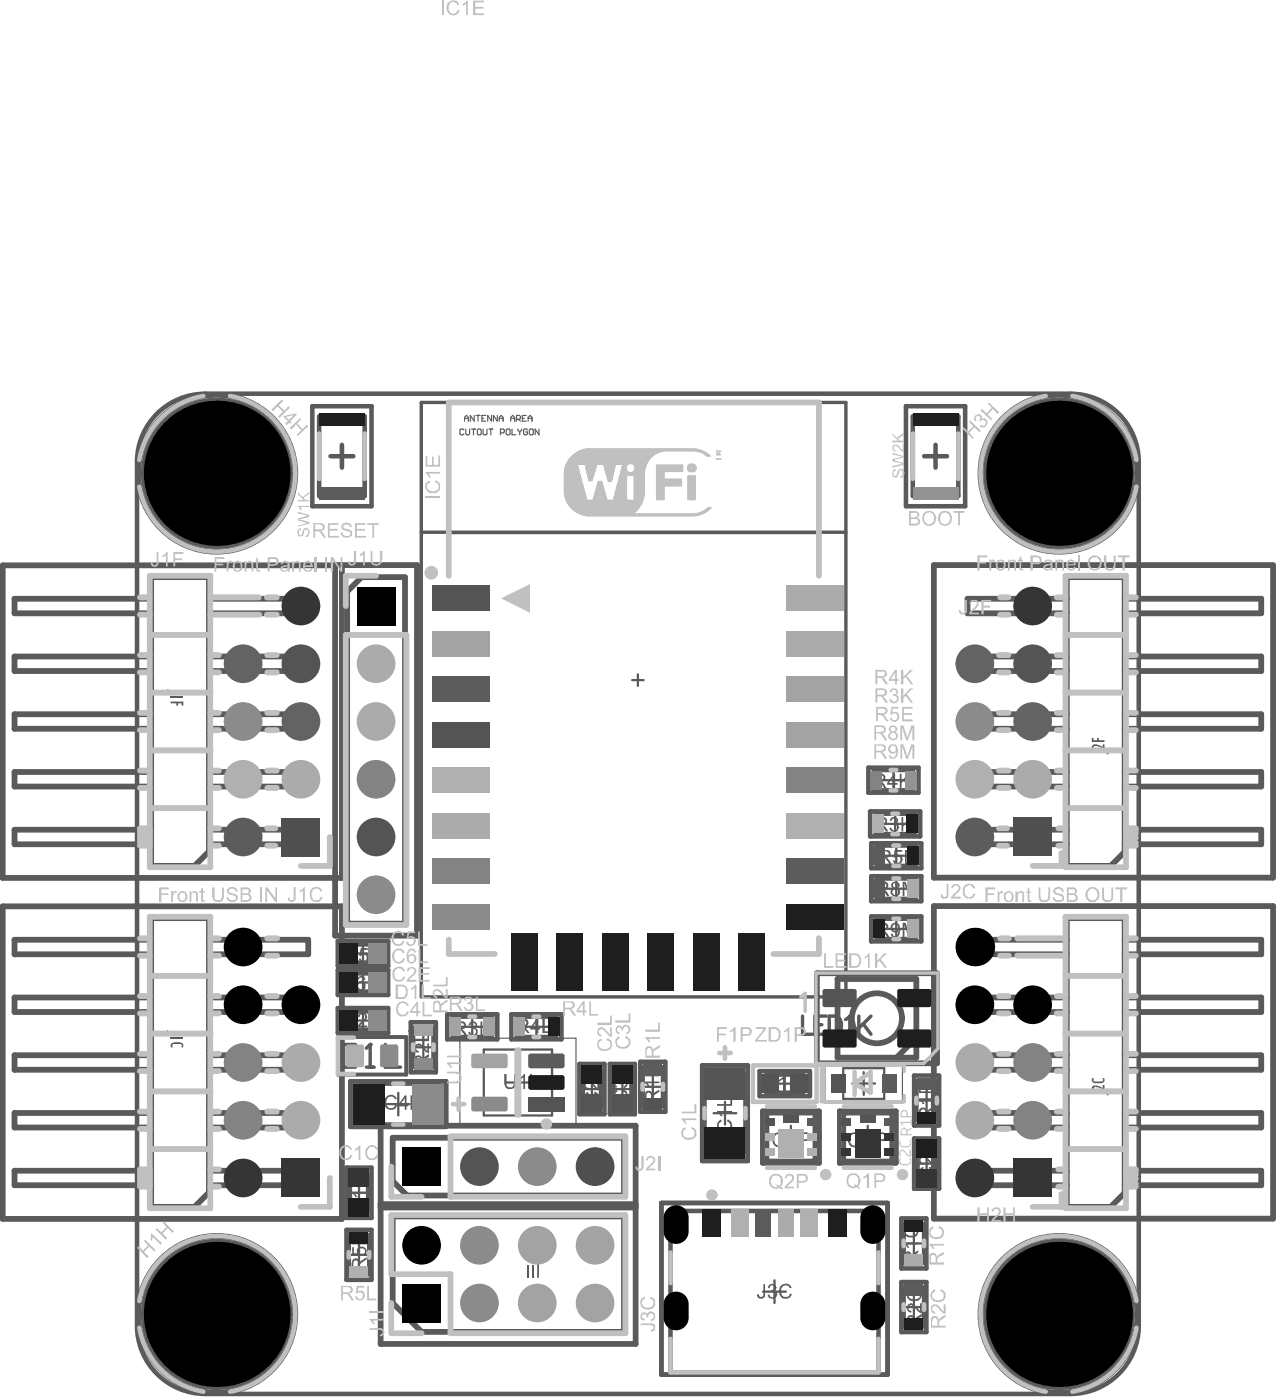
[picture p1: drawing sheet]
<svg xmlns="http://www.w3.org/2000/svg" width="93mm" height="102mm" viewBox="0 0 93 102" stroke-linecap="round" stroke-linejoin="round" font-family="sans-serif">
<g fill="none" stroke="#5a5a5a" stroke-width=".17">
<path d="M46.2 49.7h.8M46.6 49.3v.8M64.4 57h1.7M65.3 56.2v1.6M65.4 59.4v1.6M25.7 69.7h1.6M25.7 71.8h1.6M25.7 74.6h1.6M26.5 68.8v1.7M26.5 71v1.6M26.5 73.7v1.7M29.1 79.9v1.6"/>
<path d="M29.9 75.3h.5M30.1 76.5h1.6M30.2 75v.6M30.9 75.7v1.7M33.7 75h1.6M34.5 74.2v1.7M37 79.1h1.7M37.8 78.3v1.6M38.3 75h1.7M39.2 74.2v1.7M42.4 79.6h1.7M43.2 78.8v1.6"/>
<path d="M44.6 79.6h1.7M45.5 78.8v1.6M46.8 79.4h1.7M47.7 78.6v1.6M56.5 79.2h1.6M57.3 78.4v1.6M61.6 78.1h3v2.2h-3zM62.3 79.2h1.6M63.1 78.3v1.7M64.5 60.2h1.7M64.6 64.9h1.7M64.6 67.9h1.7"/>
<path d="M64.6 62.5h1.7M65.5 61.7v1.7M65.5 64.1v1.7M65.5 67v1.7M67.7 79.6v1.7M25.4 91.7h1.7M25.4 87.2h1.7M26.2 86.3v1.7M26.2 90.9v1.6M28.3 80.7h1.6M52.1 81.3h1.7M52.9 80.5v1.7"/>
<path d="M55.7 94.4h1.7M56.6 93.6v1.6M56.9 83.1h1.7M57.8 82.3v1.6M62.5 83.1h1.7M63.4 82.3v1.6M65.9 95.5h1.7M65.9 90.9h1.7M66.7 90v1.7M66.7 94.7v1.6M66.8 80.4h1.7M66.8 85h1.7"/>
<path d="M67.7 84.2v1.7"/>
</g>
<path d="M11.2 30.5a5 5 0 0 1 3.8-1.7h63.2a5 5 0 0 1 5 5v63.1a5 5 0 0 1-5 5h-63.2a5 5 0 0 1-5-5v-63.1a5 5 0 0 1 1.2-3.3zM22.8 29.7h4.3v7.3h-4.3zM24.1 33.3h1.7M25 32.5v1.7M66.2 29.7h4.3v7.3h-4.3zM67.5 33.3h1.7M68.3 32.5v1.7" fill="none" stroke="#5a5a5a" stroke-width=".33"/>
<g fill="none" stroke="#5a5a5a" stroke-width=".42">
<path d="M11 42.2h4.3v20l-1.1 1.1h-3.2zM11 56.4h-9.9v1.1h9.9M11 52.2h-9.9v1.1h9.9M11 48h-9.9v1h9.9M11 43.8h-9.9v1h9.9M15.3 43.8h7.2v1h-7.2M15.3 48h7.2v1h-7.2M15.3 52.2h7.2v1.1h-7.2M15.3 56.4h7.2v1.1h-7.2M24.5 41.3v27.1h6v-27.1h-30.3v22.9h24.8v-22.9M25.4 43.2l1-1h3.2v25.3h-4.2zM68.2 41.3h24.8v22.8h-24.8z"/>
<path d="M77.9 42.2h4.2v20.1l-1 1h-3.2zM77.9 43.8h-7.2v1h7.2M77.9 48h-7.2v1h7.2M77.9 52.2h-7.2v1.1h7.2M77.9 56.4h-7.2v1.1h7.2M82.1 43.8h10v1h-10M82.1 48h10v1h-10M82.1 52.2h10v1.1h-10M82.1 56.4h10v1.1h-10M.2 66.2h24.8v22.9h-24.8zM11 77.1h-9.9v1.1h9.9M11 68.7h-9.9v1h9.9"/>
<path d="M11 67.1h4.3v20l-1.1 1.1h-3.2zM11 72.9h-9.9v1.1h9.9M11 60.6h-9.9v1.1h9.9M15.3 77.1h7.2v1.1h-7.2M15.3 68.7h7.2v1h-7.2M15.3 72.9h7.2v1.1h-7.2M15.3 60.6h7.2v1.1h-7.2M61.2 71.5h5.7v5.8h-5.7zM66.9 75.8l-1.4 1.5M68.2 66.2h24.8v22.9h-24.8zM77.9 77.1h-7.2v1.1h7.2M77.9 68.7h-7.2v1h7.2"/>
<path d="M77.9 67.1h4.2v20.1l-1 1h-3.2zM77.9 72.9h-7.2v1.1h7.2M77.9 60.6h-7.2v1.1h7.2M82.1 60.6h10v1.1h-10M82.1 68.7h10v1h-10M82.1 72.9h10v1.1h-10M82.1 77.1h10v1.1h-10M11 85.6h-9.9v1h9.9M11 81.3h-9.9v1.1h9.9M15.3 85.6h7.2v1h-7.2M15.3 81.3h7.2v1.1h-7.2M27.8 82.3h18.6v15.9h-18.6z"/>
<path d="M27.8 88.2h18.6M27.8 88h18.6M28.7 83.1h16.9v4.3h-15.9l-1-1.1zM28.7 88.9h16.9v8.4h-14.8l-2.1-2.1zM77.9 85.6h-7.2v1h7.2M77.9 81.3h-7.2v1.1h7.2M82.1 81.3h10v1.1h-10M82.1 85.6h10v1h-10"/>
<circle cx="15.8" cy="34.6" r="5.3"/>
<circle cx="15.8" cy="34.6" r="5.7"/>
<circle cx="77.4" cy="34.6" r="5.3"/>
<circle cx="77.4" cy="34.6" r="5.7"/>
<circle cx="15.8" cy="96" r="5.3"/>
<circle cx="15.8" cy="96" r="5.7"/>
<circle cx="77.4" cy="96" r="5.3"/>
<circle cx="77.4" cy="96" r="5.7"/>
</g>
<g fill="none" stroke="#5a5a5a" stroke-width=".08">
<path d="M32.9 39h27M33.9 31.4h-.1h-.2v.3l.1 .1 .2-.1M33.9 30.8v-.3l.2-.1 .1 .1v.3M33.9 30.6h.3M34 31.4l.1 .4 .2-.1v-.3M34.4 31.4h.3M34.6 31.4v.4M34.6 30.4v.4l-.2-.4v.4M34.8 30.4h.3M34.9 30.4v.4M34.9 31.4h.2v.4l-.2-.1zM35.2 30.6h.1"/>
<path d="M35.3 31.4l.1 .4 .2-.1v-.3M35.5 30.4h-.3v.4h.3M35.7 31.4h.3M35.8 31.4v.4M35.9 30.4v.4l-.3-.4v.4M36.3 30.4v.4l-.3-.4v.4M36.5 30.6h.2M36.5 30.8v-.3l.1-.1 .1 .1v.3M36.6 31.6h.2v-.2h-.2v.4M37 31.4h.3l-.1 .4-.2-.1zM37.3 30.8v-.3l.1-.1 .2 .1v.3M37.3 30.6h.3"/>
<path d="M37.4 31.4v.4h.3M37.7 30.6h.2l.1-.2h-.3v.4M37.8 31.4l.2 .2M37.9 30.6l.1 .2M38 31.6v.2M38.1 31.4l-.1 .2M38.2 30.6h.1M38.4 30.4h-.2v.4h.2M38.5 31.4h-.3l.1 .4 .2-.1v-.1h-.1M38.6 30.6h.3M38.6 30.8v-.3l.1-.1 .2 .1v.3M38.7 31.4h.2v.4l-.2-.1z"/>
<path d="M39.4 31.4v.4l-.3-.4v.4M33.6 75.9h8.5v6.4h-8.5zM60.3 77.8h5.6v2.8h-5.6z"/>
</g>
<path d="M30.8 38.9h31M30.8 29.4h31v43.4h-31zM25.1 76.3h.8l.3 .3v1.1l-.3 .3h-.8zM26.8 78h.5M27 76.3h.1M27 76.3v1.7M27 76.3l-.2 .3M28.1 76.3v1.7h1.2" fill="none" stroke="#5a5a5a" stroke-width=".25"/>
<path d="M24.7 75.8h5v2.7h-5z" fill="none" stroke="#5a5a5a" stroke-width=".29"/>
<g fill="#5a5a5a">
<path d="M79.7 79.8h1.1l.2 .2h-.2v-.1h-1.1z"/>
<path d="M79.8 79.4a.71 .71 0 0 1 .7 .1v-.2h.2v.4l-.2-.1a.65 .65 0 0 0-.6-.1v.2h-.1z"/>
<path d="M79.8 78.8h.1v.2h.6a.13 .13 0 0 0 .1-.1 .13 .13 0 0 0-.1-.1h.1a.32 .32 0 0 1-.1 .3 .32 .32 0 0 1-.3 .1 .29 .29 0 0 1-.4-.1 .29 .29 0 0 1 0-.3z"/>
</g>
<path d="M58.6 74.2v1.4h.8M59.5 74.9h.5M60.3 74.2h-.8v1.4h.8M60.6 74.2h.4a.71 .71 0 0 1 .5 .7 .71 .71 0 0 1-.5 .7h-.4zM61.8 74.5l.3-.3v1.4M62.7 74.2v1.4M63 74.8l.6 .8M63.6 74.2l-.9 .9" fill="none" stroke="#5a5a5a" stroke-width=".25"/>
<g fill="#5a5a5a">
<path d="M39.3 84.4h.2l-.1 .1v1h-.2z"/>
<path d="M38.7 84.6h.4v.1a.59 .59 0 0 0-.1 .7h.1a.19 .19 0 0 1-.3 .1 .19 .19 0 0 1 0-.3l.1-.5h-.2z"/>
<path d="M38.5 84.6h.1v.9h-.1z"/>
<path d="M27.2 57h1.1l.1 .2-.1 .1-.1-.2h-1z"/>
<path d="M27.2 56.6h.9v.1h-.9z"/>
<path d="M27.2 55.9h.7a.21 .21 0 0 1 .2 .2 .21 .21 0 0 1-.2 .2h-.7v-.1h.8v-.2h-.8z"/>
<path d="M12.2 50.4l.1-.1v.2h1.1v.1h-1.1z"/>
<path d="M12.5 50.9h.9v.1h-.9z"/>
<path d="M12.5 51.3h.9v.3h-.1v-.2h-.3v.2h-.1v-.2h-.4z"/>
<path d="M12.2 75.3l.1 .1h1.1v.1h-1l-.2-.1z"/>
<path d="M12.5 75.8h.9v.1h-.9z"/>
<path d="M12.5 76.2h.3a.42 .42 0 0 1 .6 .3h-.2a.18 .18 0 0 0 0-.2 .18 .18 0 0 0-.2 0h-.2a.15 .15 0 0 0-.1 0 .15 .15 0 0 0-.1 .1v.1h-.1z"/>
<path d="M13.4 34.3h.1v.5h.2v-.5h.1v1h-.1v-.4h-.2v.4h-.1z"/>
<path d="M14.5 34.3h.1v.5h.2v-.5h.1v1h-.1v-.4h-.2v.4h-.1z"/>
<path d="M74.9 34.3h.2v.5h.1v-.5h.1v1h-.1v-.4h-.1v.4h-.2z"/>
<path d="M75.5 34.3a.23 .23 0 0 1 .3 .2 .23 .23 0 0 1-.1 .3 .28 .28 0 0 1 .1 .3 .28 .28 0 0 1-.3 .2v-.1a.16 .16 0 0 0 .2-.1 .16 .16 0 0 0-.1-.2l.1-.3a.12 .12 0 0 0 0-.1 .12 .12 0 0 0-.2 0z"/>
<path d="M76 34.3h.2v.5h.1v-.5h.1v1h-.1v-.4h-.1v.4h-.2z"/>
<path d="M74.9 95.8h.2v.4h.1v-.4h.1v.9h-.1v-.4h-.1v.4h-.2z"/>
<path d="M75.5 95.8h.1a.26 .26 0 0 1 .2 .1 .26 .26 0 0 1 0 .3l-.2 .4h.3v.1h-.4a.59 .59 0 0 0 .1-.7h-.1z"/>
<path d="M76 95.8h.2v.4h.1v-.4h.1v.9h-.1v-.4h-.1v.4h-.2z"/>
<path d="M13.4 95.8h.1v.4h.2v-.4h.1v.9h-.1v-.4h-.2v.4h-.1z"/>
<path d="M14.1 95.8h.1v.9h-.1z"/>
<path d="M14.5 95.8h.1v.4h.2v-.4h.1v.9h-.1v-.4h-.2v.4h-.1z"/>
<path d="M39.3 92.3l.2-.1-.1 .1v1.1h-.2z"/>
<path d="M38.9 92.5h.1v.9h-.1z"/>
<path d="M38.5 92.5h.1v.9h-.1z"/>
<path d="M79.7 54.9h1.1l.2 .2-.2 .1v-.2h-1.1z"/>
<path d="M79.7 54.5a.57 .57 0 0 1 .8 .1v-.2h.2v.4l-.2-.1a.53 .53 0 0 0-.6-.1v.1h-.1z"/>
<path d="M79.7 53.9h.2v.2h.2v-.2h.1v.2h.5v.1h-1z"/>
<path d="M14.2 34.6l-.2 .3h.2zM14.2 34.3h.1v1h-.1v-.3h-.3z"/>
</g>
<circle cx="64" cy="74.4" r="1.83" fill="none" stroke="#5a5a5a" stroke-width=".42"/>
<g fill="none" stroke="#5a5a5a" stroke-width=".33">
<path d="M63.4 56.1h3.7v1.8h-3.7zM63.5 59.3h3.7v1.8h-3.7zM24.7 68.8h3.6v1.8h-3.6zM24.7 70.9h3.6v1.8h-3.6zM24.7 73.7h3.6v1.8h-3.6zM25.6 79h7v3.3h-7zM30 74.7h1.8v3.7h-1.8zM32.7 74.1h3.6v1.8h-3.6zM37.3 74.1h3.7v1.8h-3.7zM42.3 77.7h1.8v3.7h-1.8zM44.5 77.7h1.9v3.7h-1.9zM46.8 77.6h1.8v3.6h-1.8z"/>
<path d="M51.3 77.9h3.3v6.9h-3.3zM55.5 78.3h3.7v1.8h-3.7zM63.6 61.6h3.7v1.8h-3.7zM63.6 64h3.7v1.9h-3.7zM63.6 67h3.7v1.8h-3.7zM66.8 78.6h1.8v3.7h-1.8zM25.3 89.9h1.8v3.6h-1.8zM25.3 85.3h1.8v3.7h-1.8zM48.3 87.9h16.5v12.6h-16.5zM55.7 81.2h4.1v3.8h-4.1zM61.3 81.2h4.2v3.8h-4.2zM65.8 93.7h1.9v3.6h-1.9z"/>
<path d="M65.8 89h1.9v3.7h-1.9zM66.8 83.2h1.8v3.7h-1.8z"/>
</g>
<path d="M35.3 76.7h5v4.8h-5z" fill="none" stroke="#5a5a5a" stroke-width=".17"/>
<g fill="#5a5a5a">
<path d="M65.9 64.4h.2l.3 .9 .3-.9h.2v1.1h-.1v-.9l-.3 .9h-.1l-.3-.9v.9h-.2z"/>
<path d="M65.9 67.4h.2l.3 1 .3-1h.2v1.1h-.1v-.9l-.3 .9h-.1l-.3-.9v.9h-.2z"/>
<path d="M65.7 56.5h.1v.6l.6-.6h.2l-.5 .5 .5 .6h-.2l-.4-.5-.2 .1v.4h-.1z"/>
<path d="M65 59.8a.3 .3 0 0 1 .5 0 .3 .3 0 0 1 0 .4 .32 .32 0 0 1 .1 .5 .32 .32 0 0 1-.5 .1l-.1-.2 .1-.1a.22 .22 0 0 0 .2 .2 .22 .22 0 0 0 .2-.3 .22 .22 0 0 0-.3-.1l.1-.1a.18 .18 0 0 0 .2-.2 .18 .18 0 0 0-.2-.2 .18 .18 0 0 0-.2 .2h-.1z"/>
<path d="M65.8 59.7h.2v.6l.5-.6h.2l-.4 .4 .4 .7h-.2l-.4-.6-.1 .2v.4h-.2z"/>
<path d="M65.3 62.1h.6v.1h-.5v.3a.35 .35 0 0 1 .5 .3 .35 .35 0 0 1-.5 .3l-.2-.2h.1a.23 .23 0 0 0 .4 .1 .23 .23 0 0 0 0-.4h-.3l-.1 .1z"/>
<path d="M66.1 62.1h.8v.1h-.7v.3h.6v.2h-.6v.3h.7v.2h-.8z"/>
<path d="M36.8 78.5h.2v.6a.28 .28 0 0 0 .3 .4 .28 .28 0 0 0 .2-.4v-.6h.2v.6a.42 .42 0 0 1-.4 .5 .42 .42 0 0 1-.5-.5z"/>
<path d="M38 78.7l.3-.2v1.1h-.1v-.9l-.2 .2z"/>
<path d="M38.7 78.5h.2v1h.5v.1h-.7z"/>
<path d="M39.6 74.4h.2v1h.5v.1h-.7z"/>
<path d="M34.3 74.7a.3 .3 0 0 1 .4 0 .3 .3 0 0 1 0 .5 .31 .31 0 0 1 .2 .4 .31 .31 0 0 1-.5 .1l-.2-.2v-.1h.1a.21 .21 0 0 0 .3 .2 .21 .21 0 0 0 .1-.3 .21 .21 0 0 0-.2-.1v-.1a.18 .18 0 0 0 .2-.1 .18 .18 0 0 0-.1-.3 .18 .18 0 0 0-.2 .2h-.2z"/>
<path d="M35.1 74.6h.1v1h.5v.1h-.6z"/>
<path d="M25.2 69.5a.51 .51 0 0 1 .9 .1h-.2a.32 .32 0 0 0-.3-.2 .32 .32 0 0 0-.3 .3 .36 .36 0 0 0 .2 .5 .36 .36 0 0 0 .4-.2h.1h.1a.5 .5 0 0 1-.7 .3 .5 .5 0 0 1-.2-.7z"/>
<path d="M26.4 69.3h.5v.1h-.5v.3a.34 .34 0 0 1 .5 .2 .34 .34 0 0 1-.4 .4h-.2l-.1-.3h.2a.24 .24 0 0 0 .2 .2 .24 .24 0 0 0 .2-.2 .24 .24 0 0 0-.2-.2l-.2 .1-.2-.1z"/>
<path d="M27.1 69.3h.1v.9h.5v.1h-.6z"/>
<path d="M25 71.5a.51 .51 0 0 1 .9 .1h-.2a.34 .34 0 0 0-.4-.1 .34 .34 0 0 0-.2 .4 .34 .34 0 0 0 .3 .4 .34 .34 0 0 0 .4-.3h.1a.5 .5 0 0 1-.7 .3 .5 .5 0 0 1-.2-.7z"/>
<path d="M26.9 71.3h.1v.9h.5v.2h-.6z"/>
<path d="M25.2 74.1h.1a.46 .46 0 0 1 .7 .2h-.2a.35 .35 0 0 0-.4-.1 .35 .35 0 0 0-.2 .4 .32 .32 0 0 0 .3 .4 .32 .32 0 0 0 .3-.3h.2a.51 .51 0 0 1-.7 .3 .51 .51 0 0 1-.2-.7z"/>
<path d="M26.1 74.2a.35 .35 0 0 1 .6-.1 .35 .35 0 0 1-.1 .5l-.3 .3h.5v.2h-.7l.3-.5a.25 .25 0 0 0 .2-.2 .25 .25 0 0 0-.1-.3h-.1l-.1 .2h-.2z"/>
<path d="M27 74h.8v.1h-.6v.4h.5v.1h-.5v.3h.6v.2h-.8z"/>
<path d="M47.1 79h1v.2h-.8l.2 .2-.2 .1-.2-.3z"/>
<path d="M47.1 78.5h.9v-.5h.1v.7h-1z"/>
<path d="M52.5 81.9l.1-.1 .1 .1a.36 .36 0 0 0-.2 .5 .36 .36 0 0 0 .5 .2 .32 .32 0 0 0 .3-.3 .32 .32 0 0 0-.2-.4v-.1a.49 .49 0 0 1 .3 .6 .49 .49 0 0 1-.6 .3 .51 .51 0 0 1-.3-.8z"/>
<path d="M52.4 81.2h1.1v.1h-.9l.2 .3h-.2z"/>
<path d="M52.4 80.7h.9v-.6h.2v.7h-1.1z"/>
<path d="M57.6 82.9a.36 .36 0 0 1 .6 0 .36 .36 0 0 1-.2 .5l-.3 .3h.5v.1h-.7l.2-.3a.45 .45 0 0 0 .3-.6h-.3v.2l-.1-.1z"/>
<path d="M63.2 83l.4-.3v1.1h-.2v-.8l-.2 .1z"/>
<path d="M25.7 91.1h.1v.5h.3a.34 .34 0 0 1 .2-.5 .34 .34 0 0 1 .4 .2 .34 .34 0 0 1-.2 .5v-.2a.23 .23 0 0 0 .1-.3 .23 .23 0 0 0-.3-.1 .23 .23 0 0 0-.1 .4l.1 .2-.6-.2z"/>
<path d="M25.7 90.8h1v-.5h.1v.6h-1.1z"/>
<path d="M30.3 76.4a.44 .44 0 0 1 .7 .1l.2 .3v-.6h.1v.8a.44 .44 0 0 1-.4-.4l-.2-.1a.2 .2 0 0 0-.3 0 .2 .2 0 0 0 .2 .3v.1a.36 .36 0 0 1-.3-.5z"/>
<path d="M30.3 75.9h.9v-.5h.1v.7h-1z"/>
<path d="M66.3 95.3h.1a.52 .52 0 0 1 .6 .3l.2 .2v-.6h.1v.8l-.3-.2a.62 .62 0 0 0-.6-.4v.3l.2 .1v.1a.35 .35 0 0 1-.4-.2 .35 .35 0 0 1 .1-.4z"/>
<path d="M66.3 94.4l.2-.2 .1 .1a.36 .36 0 0 0-.2 .5 .36 .36 0 0 0 .6 .1 .3 .3 0 0 0 .2-.3 .3 .3 0 0 0-.3-.3l.1-.1a.48 .48 0 0 1 .3 .6 .48 .48 0 0 1-.7 .3 .46 .46 0 0 1-.3-.7z"/>
<path d="M67.1 80.3h1.1v.1h-.8l.1 .2v.1h-.1z"/>
<path d="M66 90.8h1.1v.1h-.9l.2 .2-.1 .1z"/>
<path d="M66.1 89.7l.1-.2h.1v.2a.35 .35 0 0 0-.2 .4 .35 .35 0 0 0 .5 .2 .34 .34 0 0 0 .4-.3 .34 .34 0 0 0-.3-.4v-.1a.5 .5 0 0 1 .3 .7 .5 .5 0 0 1-.6 .2 .48 .48 0 0 1-.3-.7z"/>
<path d="M55.8 93.8h.1v.8a.3 .3 0 0 1-.3 .3 .3 .3 0 0 1-.3-.3h.1a.17 .17 0 0 0 .2 .2 .17 .17 0 0 0 .2-.2z"/>
<path d="M56.2 93.9a.31 .31 0 0 1 .4 0 .31 .31 0 0 1 .1 .3l-.1 .1a.32 .32 0 0 1 0 .6 .32 .32 0 0 1-.5-.3h.1a.24 .24 0 0 0 .2 .2 .24 .24 0 0 0 .2-.2 .24 .24 0 0 0-.2-.2h-.1v-.1a.16 .16 0 0 0 .2-.2 .16 .16 0 0 0-.1-.2 .16 .16 0 0 0-.2 .2h-.1z"/>
<path d="M57 94a.46 .46 0 0 1 .8 .1h-.1a.36 .36 0 0 0-.5-.1 .36 .36 0 0 0-.1 .5 .32 .32 0 0 0 .3 .3 .32 .32 0 0 0 .3-.3l.1 .1a.48 .48 0 0 1-.6 .3 .48 .48 0 0 1-.3-.7z"/>
<path d="M56 78.7h.7v.1h-.6v.3h.5v.1h-.5v.5h-.1z"/>
<path d="M56.9 78.9l.4-.3v1.1h-.1v-.8l-.3 .1z"/>
<path d="M28.2 80.2a.46 .46 0 0 1 .8 .1h-.2a.36 .36 0 0 0-.4-.1 .36 .36 0 0 0-.2 .5 .35 .35 0 0 0 .3 .3 .35 .35 0 0 0 .4-.3l.1 .1a.49 .49 0 0 1-.6 .3 .49 .49 0 0 1-.3-.7z"/>
<path d="M30 80h.2v1h.5v.1h-.7z"/>
<path d="M44.8 79.8l.3-.2v.2a.29 .29 0 0 0-.2 .2 .29 .29 0 0 0 .1 .3 .41 .41 0 0 0 .6 .1 .41 .41 0 0 0 .1-.6h-.3l.1-.2a.5 .5 0 0 1 .3 .8 .5 .5 0 0 1-.8 .1 .49 .49 0 0 1-.2-.7z"/>
<path d="M44.8 78.9h.3l.1 .1a.35 .35 0 0 1 .6 0 .35 .35 0 0 1-.2 .5l-.1-.1a.22 .22 0 0 0 .2-.3 .22 .22 0 0 0-.2-.2 .22 .22 0 0 0-.2 .3h-.1a.19 .19 0 0 0-.1-.2 .19 .19 0 0 0-.2 .2 .19 .19 0 0 0 .2 .2l-.1 .1a.35 .35 0 0 1-.2-.6z"/>
<path d="M44.8 78.5h.9v-.5h.1v.6h-1z"/>
<path d="M42.7 80l.2-.2 .1 .1a.36 .36 0 0 0-.1 .5 .36 .36 0 0 0 .4 .2 .32 .32 0 0 0 .3-.3 .32 .32 0 0 0-.2-.4v-.1a.47 .47 0 0 1 .3 .6 .47 .47 0 0 1-.6 .3 .51 .51 0 0 1-.4-.7z"/>
<path d="M42.7 79a.61 .61 0 0 1 .8 .5h.1v-.6h.2v.8l-.3-.2a.61 .61 0 0 0-.6-.4l-.1 .3 .2 .1v.1a.37 .37 0 0 1-.3-.6z"/>
<path d="M42.7 78.6h.9v-.5h.2v.7h-1.1z"/>
<path d="M67.2 85.4l.2-.1v.1a.36 .36 0 0 0-.1 .5 .36 .36 0 0 0 .5 .1 .32 .32 0 0 0 .3-.3 .32 .32 0 0 0-.3-.3l.1-.1a.47 .47 0 0 1 .3 .6 .47 .47 0 0 1-.7 .3 .49 .49 0 0 1-.3-.8z"/>
<path d="M67.2 84.6a.43 .43 0 0 1 .7 .2l.2 .2v-.6h.1v.8h-.1l-.2-.3a.47 .47 0 0 0-.5-.3l-.2 .1v.2l.1 .1h.1v.1a.35 .35 0 0 1-.2-.5z"/>
<path d="M67.2 83.5l.2-.1v.1a.36 .36 0 0 0-.1 .5 .36 .36 0 0 0 .5 .1 .32 .32 0 0 0 .3-.3 .32 .32 0 0 0-.3-.3l.1-.1a.48 .48 0 0 1 .3 .6 .48 .48 0 0 1-.6 .3 .55 .55 0 0 1-.4-.8z"/>
<path d="M25.7 87.9l.2-.2 .1 .2a.37 .37 0 0 0-.1 .5 .37 .37 0 0 0 .5 .1 .32 .32 0 0 0 .3-.3 .32 .32 0 0 0-.3-.3v-.2a.48 .48 0 0 1 .3 .7 .48 .48 0 0 1-.6 .2 .5 .5 0 0 1-.4-.7z"/>
<path d="M25.7 87.1h1.1v.1h-.9l.2 .3h-.2z"/>
<path d="M25.7 86l.2-.2 .1 .2a.37 .37 0 0 0-.1 .5 .37 .37 0 0 0 .5 .1 .32 .32 0 0 0 .3-.3 .32 .32 0 0 0-.3-.3v-.2a.48 .48 0 0 1 .3 .7 .48 .48 0 0 1-.6 .2 .5 .5 0 0 1-.4-.7z"/>
<path d="M64.2 64.5v.4h.3a.2 .2 0 0 0 .2-.2 .2 .2 0 0 0-.2-.2zM64 64.4h.5a.3 .3 0 0 1 .4 .3 .3 .3 0 0 1-.3 .3l.1 .1 .3 .4h-.2l-.3-.5h-.3v.5h-.2z"/>
<path d="M65.2 64.7a.2 .2 0 0 0 .4 0 .2 .2 0 0 0-.4 0zM65.2 65.2a.21 .21 0 0 0 .4 0 .21 .21 0 0 0-.4 0zM65.1 64.5a.3 .3 0 0 1 .4-.1 .3 .3 0 0 1 .1 .5h-.1a.32 .32 0 0 1 .1 .5 .32 .32 0 0 1-.4 0 .32 .32 0 0 1 .1-.5l-.2-.1z"/>
<path d="M64.2 67.6v.3h.3a.18 .18 0 0 0 .3-.2 .18 .18 0 0 0-.3-.1zM64 67.4h.5a.3 .3 0 0 1 .4 .3 .3 .3 0 0 1-.3 .3l.4 .5h-.2l-.3-.5h-.3v.5h-.2z"/>
<path d="M65.2 67.8a.22 .22 0 0 0 .4 0 .22 .22 0 0 0-.4 0zM65.1 67.5a.43 .43 0 0 1 .6 .1 .43 .43 0 0 1 0 .5 .34 .34 0 0 1-.2 .4 .34 .34 0 0 1-.4-.2v-.1h.1a.2 .2 0 0 0 .3 .2 .2 .2 0 0 0 .1-.3v-.1a.35 .35 0 0 1-.5 0 .35 .35 0 0 1 0-.5z"/>
<path d="M63.9 56.7v.3h.4a.18 .18 0 0 0 .2-.2 .18 .18 0 0 0-.2-.1zM63.8 56.5h.5a.3 .3 0 0 1 .4 .3 .3 .3 0 0 1-.3 .3l.1 .1 .2 .4h-.1l-.4-.5h-.3v.5h-.1z"/>
<path d="M65.3 56.8l-.4 .4h.4zM65.3 56.5h.1v.7h.1v.1h-.1v.3h-.1v-.3h-.5v-.1z"/>
<path d="M64.1 59.8v.4h.3a.18 .18 0 0 0 .3-.2 .18 .18 0 0 0-.3-.2zM63.9 59.7h.6a.3 .3 0 0 1 .3 .3 .3 .3 0 0 1-.3 .3l.4 .5h-.2l-.3-.5h-.3v.5h-.2z"/>
<path d="M64.3 62.2v.4h.4a.2 .2 0 0 0 .2-.2 .2 .2 0 0 0-.2-.2zM64.2 62.1h.5a.3 .3 0 0 1 .3 .3 .3 .3 0 0 1-.3 .3h.2l.2 .5h-.1l-.4-.5h-.3v.5h-.1z"/>
<path d="M37.9 74.6v.3h.4a.17 .17 0 0 0 .1-.2 .17 .17 0 0 0-.2-.1zM37.8 74.4h.4a.3 .3 0 0 1 .4 .3 .3 .3 0 0 1-.3 .3l.4 .5h-.2l-.4-.5h-.2v.5h-.1z"/>
<path d="M39.2 74.6l-.3 .5h.3zM39.2 74.4h.1v.7h.1v.1h-.1v.3h-.1v-.3h-.5v-.1z"/>
<path d="M33.3 74.8v.3h.4a.18 .18 0 0 0 .2-.2 .18 .18 0 0 0-.2-.1zM33.2 74.6h.5a.3 .3 0 0 1 .3 .3 .3 .3 0 0 1-.3 .3l.4 .5h-.1l-.4-.5h-.3v.5h-.1z"/>
<path d="M26.1 71.4a.34 .34 0 0 1 .3-.1 .34 .34 0 0 1 .3 .3h-.1a.24 .24 0 0 0-.4-.1 .24 .24 0 0 0-.1 .3 .34 .34 0 0 1 .6 .1 .34 .34 0 0 1-.2 .5 .34 .34 0 0 1-.4-.3l-.1-.5zM26.2 72a.22 .22 0 0 0 .4 0 .22 .22 0 0 0-.4 0z"/>
<path d="M47.2 79.9v.5h.4l-.1-.5-.1-.1zM47.1 79.8a.32 .32 0 0 1 .4-.1 .32 .32 0 0 1 .2 .3l.4-.4v.2l-.4 .3v.3h.4v.2h-1z"/>
<path d="M56.6 83a.41 .41 0 0 0 0 .5 .41 .41 0 0 0 .5 .2l-.2-.1v-.1l.2 .1a.39 .39 0 0 0 .1-.6 .39 .39 0 0 0-.6 0zM56.5 83a.51 .51 0 0 1 .7-.2 .51 .51 0 0 1 .2 .7l-.1 .2 .1 .1v.1l-.2-.1a.56 .56 0 0 1-.7-.2 .56 .56 0 0 1 0-.6z"/>
<path d="M58.6 82.9v.4h.3a.19 .19 0 0 0 .2-.2 .19 .19 0 0 0-.2-.2zM58.5 82.7h.4a.33 .33 0 0 1 .4 .4 .33 .33 0 0 1-.5 .3h-.2v.4h-.1z"/>
<path d="M62.1 83v.1a.39 .39 0 0 0 0 .5 .39 .39 0 0 0 .5 .1l-.2-.1 .1-.1a.19 .19 0 0 0 .2 .1 .19 .19 0 0 0 .1-.3 .39 .39 0 0 0-.2-.4 .39 .39 0 0 0-.5 .1zM62 83a.54 .54 0 0 1 .8-.1 .54 .54 0 0 1 0 .8l.2 .1-.2 .1a.16 .16 0 0 0-.1-.1 .16 .16 0 0 0-.1 0 .57 .57 0 0 1-.6-.2 .57 .57 0 0 1 0-.6z"/>
<path d="M64.1 82.9v.4h.3a.19 .19 0 0 0 .2-.2 .19 .19 0 0 0-.2-.2zM63.9 82.7h.5a.33 .33 0 0 1 .4 .4 .33 .33 0 0 1-.4 .3h-.3v.4h-.2z"/>
<path d="M25.8 92.2v.5h.3v-.3a.18 .18 0 0 0 0-.3 .18 .18 0 0 0-.3 .1zM25.8 92a.31 .31 0 0 1 .3 0 .31 .31 0 0 1 .2 .2l.5-.3v.1l-.5 .4v.3h.5v.1h-1.1v-.6z"/>
<path d="M30.4 77.3v.5h.3v-.5h-.2zM30.3 77.3a.32 .32 0 0 1 .3-.2 .32 .32 0 0 1 .3 .3l.1-.2 .3-.2v.2l-.4 .3v.3h.4v.2h-1z"/>
<path d="M66.4 96.3v.5h.3v-.3a.17 .17 0 0 0-.1-.2 .17 .17 0 0 0-.2 0zM66.3 96.2a.31 .31 0 0 1 .3-.1 .31 .31 0 0 1 .2 .3l.1-.1 .4-.3v.2l-.5 .4v.2h.5v.2h-1.1v-.6z"/>
<path d="M67.2 81.2v.4h.4l-.1-.5a.14 .14 0 0 0-.1 0 .14 .14 0 0 0-.1 .1zM67.2 81.1a.3 .3 0 0 1 .3-.2 .3 .3 0 0 1 .2 .3l.5-.4v.2l-.5 .4v.2h.5v.2h-1.1z"/>
<path d="M67.2 79.3v.5h.4v-.5l-.1-.1a.14 .14 0 0 0-.1 0 .14 .14 0 0 0-.1 .1zM67.2 79.2a.33 .33 0 0 1 .4-.1 .33 .33 0 0 1 .1 .4v.3h.5v.1h-1.1z"/>
<path d="M66.1 91.6v.6h.4l-.1-.6zM66 91.6a.31 .31 0 0 1 .4-.2 .31 .31 0 0 1 .2 .3l.5-.3v.1l-.5 .4v.3h.5v.1h-1.1z"/>
<path d="M57.8 78.8v.4h.3a.19 .19 0 0 0 .3-.2 .19 .19 0 0 0-.2-.2zM57.7 78.7h.4a.32 .32 0 0 1 .4 .3 .32 .32 0 0 1-.4 .3h-.3v.4h-.1z"/>
<path d="M29.6 80.3l-.4 .4h.4zM29.6 80h.1v.7h.1v.1h-.1v.3h-.1v-.3h-.5v-.1z"/>
</g>
<g fill="none" stroke="#5a5a5a" stroke-width=".08">
<path d="M63.4 56.1h3.7v1.8h-3.7zM63.5 59.3h3.7v1.8h-3.7zM24.7 68.8h3.6v1.8h-3.6zM24.7 70.9h3.6v1.8h-3.6zM24.7 73.7h3.6v1.8h-3.6zM30 74.7h1.8v3.7h-1.8zM32.7 74.1h3.6v1.8h-3.6zM37.3 74.1h3.7v1.8h-3.7zM42.3 77.7h1.8v3.7h-1.8zM44.5 77.7h1.9v3.7h-1.9zM46.8 77.6h1.8v3.6h-1.8zM55.5 78.3h3.7v1.8h-3.7z"/>
<path d="M63.6 61.6h3.7v1.8h-3.7zM63.6 64h3.7v1.9h-3.7zM63.6 67h3.7v1.8h-3.7zM66.8 78.6h1.8v3.7h-1.8zM25.3 89.9h1.8v3.6h-1.8zM25.3 85.3h1.8v3.7h-1.8zM65.8 93.7h1.9v3.6h-1.9zM65.8 89h1.9v3.7h-1.9zM66.8 83.2h1.8v3.7h-1.8z"/>
</g>
<path d="M59.7 71.1h8.7v6.6h-8.7z" fill="none" stroke="#5a5a5a" stroke-width=".42"/>
<g fill="none" stroke="#5a5a5a" stroke-width=".33">
<path d="M23.3 30.4h3.3v5.8h-3.3zM66.7 30.4h3.3v5.8h-3.3zM63.8 56.3h2.9v1.5h-2.9zM64 59.5h2.8v1.5h-2.8zM25.2 69h2.6v1.3h-2.6zM25.2 71.1h2.6v1.4h-2.6zM25.2 73.9h2.6v1.3h-2.6zM25.6 79h7v3.3h-7zM26.3 79.2h5.6v3h-5.6zM30.2 75.1h1.5v2.8h-1.5zM33.1 74.3h2.8v1.5h-2.8zM37.8 74.3h2.8v1.5h-2.8z"/>
<path d="M42.6 78.3h1.3v2.6h-1.3zM44.8 78.3h1.3v2.6h-1.3zM46.9 78h1.5v2.8h-1.5zM51.3 77.9h3.3v6.9h-3.3zM51.5 78.5h2.9v5.7h-2.9zM56 78.5h2.6v1.4h-2.6zM64 61.8h2.9v1.5h-2.9zM64 64.2h2.9v1.5h-2.9zM64 67.1h2.9v1.5h-2.9zM66.9 79h1.5v2.8h-1.5zM25.5 90.3h1.5v2.8h-1.5zM25.6 85.8h1.3v2.7h-1.3z"/>
<path d="M48.3 87.9h16.5v12.6h-16.5zM49 88.5h15.2v11.8h-15.2zM55.7 81.2h4.1v3.8h-4.1zM56 81.3h3.5v3.5h-3.5zM61.3 81.2h4.2v3.8h-4.2zM61.6 81.3h3.5v3.5h-3.5zM66 94.1h1.5v2.8h-1.5zM66 89.5h1.5v2.8h-1.5zM67 83.7h1.3v2.7h-1.3z"/>
</g>
<path d="M36.6 43.7l2.1-1v2.1z" fill="#c0c0c0"/>
<g fill="none" stroke="#c0c0c0" stroke-width=".42">
<path d="M10.2 44.9h.7M10.2 43.7h.7M10.2 57.6h.7M10.2 53.4h.7M10.2 49.1h.7M10.2 52.1h.7M10.2 47.9h.7M10.2 56.3h.7M10.9 54.8h4.5M10.9 50.6h4.5M10.9 59.1h4.5M10.9 42.1h4.5v21.3h-4.5z"/>
<path d="M10.9 46.4h4.5M15.4 44.9h3.5M15.4 43.7h3.5M15.4 57.6h.6M15.4 53.4h.6M15.4 49.1h.6M15.4 52.1h.6M15.4 47.9h.6M15.4 56.3h.6M19.5 44.9h.7M19.5 43.7h.7M19.5 57.6h.7"/>
<path d="M19.5 53.4h.7M19.5 49.1h.7M19.5 52.1h.7M19.5 47.9h.7M19.5 56.3h.7M25.3 46.4h4.4v21.2h-4.4zM27.5 42.1h-2.2v2.2M32.8 42.1v-12.7h27v12.7M73 57.6h.7M73 53.4h.7M73 49.1h.7M73 52.1h.7"/>
<path d="M73 47.9h.7M73 56.3h.7M73 44.9h.7M73 43.7h.7M77.2 44.9h.6M77.2 43.7h.6M77.2 57.6h.6M77.2 53.4h.6M77.2 49.1h.6M77.2 52.1h.6M77.2 47.9h.6M77.2 56.3h.6"/>
<path d="M77.8 42.1h4.4v21.3h-4.4zM77.8 54.8h4.4M77.8 50.6h4.4M77.8 59.1h4.4M77.8 46.4h4.4M82.2 44.9h.8M82.2 43.7h.8M82.2 57.6h.8M82.2 53.4h.8M82.2 49.1h.8M82.2 52.1h.8M82.2 47.9h.8"/>
<path d="M82.2 56.3h.8M10.2 68.6h.7M10.2 72.8h.7M10.2 78.3h.7M10.2 74.1h.7M10.2 69.8h.7M10.2 77h.7M10.2 61.8h.7M10.2 60.5h.7M10.2 61.5h.7M10.2 61.3h.7M10.2 60.7h.7"/>
<path d="M10.2 61.7h.7M10.2 60.9h.7M10.2 61.1h.7M10.9 75.5h4.5M10.9 67h4.5v21.3h-4.5zM10.9 79.8h4.5M10.9 71.3h4.5M15.4 68.6h.6M15.4 72.8h.6M15.4 78.3h.6M15.4 74.1h.6M15.4 69.8h.6"/>
<path d="M15.4 77h.6M15.4 61.8h.6M15.4 60.5h.6M19.5 68.6h.7M19.5 72.8h.7M19.5 78.3h.7M19.5 74.1h.7M19.5 69.8h.7M19.5 77h.7M19.5 61.8h.6M19.5 60.5h.6M24.1 61.2v2.1h-2.1"/>
<path d="M32.8 68.7v1h3.3M59.8 68.6v1.1h-3.3M73 72.8h.7M73 78.3h.7M73 74.1h.7M73 77h.7M73 61.8h.5M73 60.5h.5M73 68.6h.7M73 69.8h.7M74.3 68.6h3.5M74.3 69.8h3.5"/>
<path d="M77.2 72.8h.6M77.2 78.3h.6M77.2 74.1h.6M77.2 77h.6M77.3 61.8h.5M77.3 60.5h.5M77.5 62.3v1h-2.1M77.8 75.5h4.4M77.8 67h4.4v21.3h-4.4zM77.8 79.8h4.4M77.8 71.3h4.4M82.2 68.6h.8"/>
<path d="M82.2 72.8h.8M82.2 78.3h.8M82.2 74.1h.8M82.2 69.8h.8M82.2 77h.8M82.2 61.8h.8M82.2 60.5h.8M82.2 60.7h.8M82.3 61.2h.7M82.3 61.6h.7M82.3 60.9h.7M10.2 82.5h.7"/>
<path d="M10.2 81.2h.7M10.2 86.7h.7M10.2 85.5h.7M10.2 85.6h.7M10.2 85.8h.7M10.2 86.2h.7M10.2 86.6h.7M10.2 86.4h.7M10.2 86h.7M10.9 84h4.5M15.4 82.5h.6M15.4 81.2h.6"/>
<path d="M15.4 86.7h.6M15.4 85.5h.6M19.5 82.5h.7M19.5 81.2h.7M24.1 86.1v2.1h-2.1M28.6 85.3v2.2h2.2M28.6 88.8h17.1v8.6h-12.8v-4.3h-4.3zM28.6 95.2v2.2h2.2M32.9 83h12.8v4.5h-12.8zM73 82.5h.7M73 81.2h.7M77.2 82.5h.6"/>
<path d="M77.2 81.2h.6M77.3 86.7h.5M77.3 85.5h.5M77.5 87.2v1h-2.1M77.8 84h4.4M82.2 82.5h.8M82.2 81.2h.8M82.2 86.7h.8M82.2 85.5h.8M82.2 85.6h.8M82.3 86.1h.7M82.3 86.5h.7"/>
<path d="M82.3 85.8h.7"/>
</g>
<g fill="none" stroke="#c0c0c0" stroke-width=".33">
<path d="M23.3 31.7v3.3M26.6 31.7v3.3M66.7 31.7v3.3M70 31.7v3.3M65 57.8h.5M65 56.3h.5M65.2 59.5h.4M25.8 75.8h-1.1v2.7h1.1M28.7 79.2h.8M30.2 76.3v.4M31.7 76.3v.4M34.3 74.3h.4"/>
<path d="M34.3 75.8h.4M37.7 76.7v4.8M37.9 76.7v4.8M39 74.3h.4M39 75.8h.4M46.9 79.2v.4M48.4 79.2v.4M52.5 76.9h.9M52.9 76.5v.9M55 77.9h4.6v2.6h-4.6zM62.4 78.3v1.7M62.4 79.2l1.2-.9v1.5z"/>
<path d="M65.2 61h.4M65.3 68.6h.4M65.3 67.1h.4M65.3 61.8h.4M65.3 64.2h.4M65.3 65.7h.4M65.3 63.3h.4M25.5 91.5v.4M27 91.5v.4M28.7 82.2h.8M33.1 80.7h.8M33.5 80.3v.8"/>
<path d="M49 97.8v2.5h15.2v-2.5M49 91.5v2.3M51.5 81v.7M54.4 81v.7M56 80.8h3.5M56 85.3h3.5M61.6 80.8h3.5M61.6 85.3h3.5M64.2 91.5v2.3M66 90.7v.4M66 95.3v.4M66.9 80.2v.4"/>
<path d="M67.5 90.7v.4M67.5 95.3v.4M68.4 80.2v.4"/>
</g>
<path d="M58.5 72.8l.3-.2v1.3M59.6 71.1h8.9v5.5l-1 1.1h-7.9zM60.2 77.9v2.6M66 78.3v-.5h-6v2.7h6v-.4" fill="none" stroke="#c0c0c0" stroke-width=".25"/>
<g fill="none" stroke="#c0c0c0" stroke-width=".07">
<path d="M41.2 35.1h1.3M41.2 35.2h1.3M41.2 34.9h1.2M41.2 34.8h1.2M41.2 35h1.3M41.2 34.5h1.1M41.2 34.7h1.2M41.2 35.3h1.3M41.2 35.4h1.4M41.2 35l1.3 .1M41.2 35.5h1.4M41.2 34.6h1.1"/>
<path d="M41.2 34.6h1.2M41.2 35.6h1.4M41.2 35.7h1.4M41.2 35.9h1.5M41.2 36h1.5M41.2 35.8h1.5M41.2 35.7h1.5M41.2 34.4h1.1M41.2 34.3h1.1M41.2 36.2h1.6M41.2 36.1h1.6M41.2 36.1h1.5"/>
<path d="M41.2 34.2h1M41.2 34.2l1.1 .1M41.2 36.3h1.6M41.3 34.2h.9M41.3 34.1h.9M41.3 36.3h1.5M41.3 36.4h1.5M41.3 34h.9M41.3 36.4l1.6 .1M41.3 36.5h5.7M41.3 36.5h1.6M41.4 33.9h4.5"/>
<path d="M41.4 36.6h5.5M41.4 33.9h5.8M41.4 33.8h5.9M41.4 36.7h5.5M41.4 33.7h5.9M41.5 33.7h5.8M41.5 36.8h5.4M41.5 33.7h5.9M41.5 33.6h5.9M41.5 36.8h5.3M41.5 36.9h5.3M41.6 33.6h5.8"/>
<path d="M41.6 36.9h5.2M41.6 33.5h5.9M41.6 37h5.2M41.6 37h5.1M41.6 33.4h5.9M41.6 37.1h5.1M41.7 33.4h5.9M41.7 37.1h5M41.8 37.2h4.8M41.8 33.3h5.9M41.9 33.2h5.9M41.9 37.3h4.6"/>
<path d="M42 33.2h5.9M42 37.3h4.5M42 37.4h4.4M42.1 33.1h6M42.1 37.4h4.3M42.1 37.5h4.3M42.2 33h6.1M42.2 34h-.9M42.2 37.5h4.1M42.2 33h9.2M42.3 37.5h9.1M42.3 32.9h9"/>
<path d="M42.3 37.6h9M42.4 32.9h8.9M42.4 37.6h8.9M42.5 32.9h8.7M42.5 37.6h8.6M42.6 32.9h8.5M42.6 37.6h8.5M42.6 32.8h8.4M42.7 37.7h8.3M42.7 34h.9M42.8 34.1h.7M42.8 34.2h.7"/>
<path d="M42.8 34.3h.7M42.8 34.4h.7M42.9 32.8h7.9M42.9 34.4h.5M42.9 34.5h.5M42.9 34.6h.5M42.9 34.7h.5M42.9 34.8h.5M42.9 37.7h7.8M42.9 34.9h.4M42.9 34.8h.4M43 34.9h.3"/>
<path d="M43 35h.3M43 35.1h.3M43.3 36.5h1M43.3 36.4h1M43.4 36.4h.9M43.4 36.3h.9M43.4 36.3h.8M43.4 36.2h.8M43.4 36.1h.8M43.4 36h.8M43.5 36h.7M43.5 35.9h.7"/>
<path d="M43.5 35.9h.6M43.5 35.8h.6M43.5 35.7h.6M43.6 35.6h.5M43.6 35.5h.5M43.6 35.5h.4M43.6 35.4h.4M43.7 35.3h.3M43.7 35.2h.3M44.1 34h.8M44.1 34.1h.8M44.1 34.2h.8"/>
<path d="M44.2 34.2h.7M44.2 34.4h.7M44.2 34.3h.7M44.2 34.4h.6M44.2 34.5h.6M44.2 34.6h.6M44.3 34.6h.5M44.3 34.7h.5M44.3 34.8h.5M44.3 34.9h.4M44.4 34.9h.3M44.4 35h.3"/>
<path d="M44.4 35.1h.3M44.4 35.2h.3M44.8 34.7h-.5M44.8 36.5h1M44.8 36.4h1M44.8 36.3h1M44.9 36.3h.9M44.9 36.2h.9M44.9 36.1h.9M44.9 36h.9M44.9 35.9h.9M45 34h-.9"/>
<path d="M45 35.9h.8M45 35.8h.8M45 35.7h.8M45 35.6h.8M45 35.5h.8M45.1 35.5h.7M45.1 35.4h.7M45.1 35.3h.7M45.1 35.2h.7M45.2 35.1h.6M45.2 35.2h.6M45.2 35h.6"/>
<path d="M45.2 34.9h.6M45.2 34.8h.6M45.3 34.8h.5M45.3 34.8h1.8M45.3 34.7h1.8M45.3 34.6h1.8M45.3 34.5h1.8M45.3 34.5h.6M45.3 34.4h.5M45.4 34.4h.4M45.4 34.3h.3M45.4 34.2h.3"/>
<path d="M45.4 34.1h.3M45.5 34.1h.2M45.5 34h.3M45.8 34.9h-.6M45.8 36.4l-1 .1M45.9 34h-.4M46 33.9h-4.6M46.1 33.9h1.1M46.2 34.5h.9M46.2 33.9h1M46.3 34h.9M46.3 34.4h.8"/>
<path d="M46.3 35.1h.8M46.3 35.2h.8M46.3 34.9h.8M46.3 34.8h.8M46.3 35h.8M46.3 35.3h.8M46.3 35.4h.8M46.3 35.5h.8M46.3 36.4h.7M46.3 35.6h.8M46.3 35.7h.8M46.3 36.5h.7"/>
<path d="M46.3 35.9h.8M46.3 36h.8M46.3 36.2h.8M46.3 36.2h.7M46.3 36.1h.8M46.3 36.3h.7M46.3 35.8h.8M46.3 34.1h.9M46.3 34.3h.8M46.4 34.2h.7M46.4 34.1h.7M46.4 34.3h.7"/>
<path d="M46.8 36.9l-5.2 .1M46.9 36.8h-5.4M46.9 36.7h-5.5M47 36.3h-.7M47.2 34.1h-.8M47.5 33.5l-5.9 .1M47.5 33.5h-5.9M47.6 33.4h-5.9M47.7 33.3h-5.9M47.8 33.3h-6M47.9 33.2h-6M47.9 34.2h2"/>
<path d="M47.9 35.1h1.9M47.9 35.2h1.9M47.9 34.1h2M47.9 34h2M47.9 34.4h2M47.9 34.3h2M47.9 34.9h.6M47.9 34.8h.6M47.9 35h.6M47.9 34.5h.6M47.9 34.7h.6M47.9 35.3h1.9"/>
<path d="M47.9 35.4h1.9M47.9 35h1.9M47.9 35.5h1.9M47.9 34.6h.6M47.9 36.4h.6M47.9 35.6h.6M47.9 35.7h.6M47.9 36.5h.6M47.9 36.3h.6M47.9 35.5h.6M47.9 35.9h.6M47.9 36h.6"/>
<path d="M47.9 36.2h.6M47.9 36.1h.6M47.9 35.8h.6M48 36.5h.5M48 33.1h-6M48.2 33l-6.1 .1M49.9 34.5h-2M50.2 34.2h.6M50.2 34.1h.6M50.2 34.3h.6M50.2 35.1h.6M50.2 35.2h.6"/>
<path d="M50.2 34l.6 .1M50.2 34.4h.6M50.2 34.9h.6M50.2 34.8h.6M50.2 35h.6M50.2 35.3h.6M50.2 35.4h.6M50.2 35.5h.6M50.2 36.4h.6M50.2 35.6h.6M50.2 35.7h.6M50.2 36.5h.6"/>
<path d="M50.2 36.3h.6M50.2 35.9h.6M50.2 36h.6M50.2 36.2h.6M50.2 36.1h.6M50.2 35.8h.6M50.3 34h.5M50.3 34.4h.5M50.3 34.5h.4M50.3 33.9h.4M50.4 36.5h.3M50.4 33.9h.2"/>
<path d="M50.9 37.5h.5M50.9 33h.5M51 33h.5M51.1 33l.5 .1M51.2 37.4h.4M51.2 33.1h.4M51.3 33.1h.3M51.3 37.3h.4M51.4 33.2h.3M51.5 33.2h.3M51.5 37.3h.2M51.5 37.3h.3"/>
<path d="M51.5 37.5h-.5M51.5 33.3h.3M51.6 37.2h.2M51.6 33.3h.2M51.6 33.3h.3M51.6 37.4h-.3M51.7 37.1h.2M51.7 37.3h-.3M51.8 37.2h-.3M51.9 37.2h-.3M52 37.1h-.3M52.3 33h.4"/>
<path d="M52.3 33.5h.4M52.3 33.1h.3M52.3 33.3h.3M52.3 33.2h.3"/>
</g>
<g fill="#c0c0c0">
<path d="M31.1 36.2h1v.2h-1z"/>
<path d="M31.1 35.3l.3-.2v.2a.3 .3 0 0 0-.2 .3 .3 .3 0 0 0 .3 .3 .35 .35 0 0 0 .5-.2 .35 .35 0 0 0-.2-.5v-.1a.49 .49 0 0 1 .3 .6 .49 .49 0 0 1-.6 .3 .51 .51 0 0 1-.4-.7z"/>
<path d="M31.1 34.5h1v.1h-.8l.2 .3h-.2l-.2-.3z"/>
<path d="M31.1 33.3h.1v.7h.3v-.6h.2v.6h.3v-.7h.1v.8h-1z"/>
<path d="M15.7 40.7h.7v.1h-.6v.4h.5v.1h-.5v.5h-.1z"/>
<path d="M16.6 41h.1v.1l.1-.1h.2l-.1 .1h-.1l-.1 .1v.6h-.1z"/>
<path d="M17.9 41h.1v.1a.28 .28 0 0 1 .3-.1 .28 .28 0 0 1 .2 .3v.5h-.1v-.5a.2 .2 0 0 0-.2-.2 .2 .2 0 0 0-.2 .3v.4h-.1z"/>
<path d="M18.7 40.8l.1-.1v.3h.2v.1h-.2v.5h.2v.2h-.2l-.1-.2v-.5h-.1z"/>
<path d="M21.3 41h.2v.1a.29 .29 0 0 1 .3-.1 .29 .29 0 0 1 .2 .3v.5h-.2v-.5a.17 .17 0 0 0-.1-.2 .17 .17 0 0 0-.2 .2v.5h-.2z"/>
<path d="M23 40.7h.1v1.1h-.1z"/>
<path d="M23.8 40.7h.1v1.1h-.1z"/>
<path d="M24.2 40.7h.1l.6 .9v-.9h.1v1.1h-.1l-.6-.9v.9h-.1z"/>
<path d="M72 64.9h.7v.1h-.6v.3h.5v.1h-.5v.5h-.1z"/>
<path d="M72.9 65.2h.1l.1-.1 .2 .1-.1 .1h-.2v.6h-.1z"/>
<path d="M74.2 65.2h.1a.28 .28 0 0 1 .3-.1 .28 .28 0 0 1 .2 .3v.5h-.1v-.5a.18 .18 0 0 0-.2-.2 .18 .18 0 0 0-.2 .3v.4h-.1z"/>
<path d="M75.1 64.9h.1v.3h.1h-.1v.6h.1v.1h-.2v-.7h-.2h.2z"/>
<path d="M75.9 64.9h.1v.5a.3 .3 0 0 0 .3 .4 .3 .3 0 0 0 .3-.4v-.5h.1v.5a.42 .42 0 0 1-.4 .5 .42 .42 0 0 1-.4-.5z"/>
<path d="M77 65a.42 .42 0 0 1 .4-.2 .42 .42 0 0 1 .3 .4h-.2a.23 .23 0 0 0-.2-.3 .23 .23 0 0 0-.2 .3l.1 .1a.38 .38 0 0 1 .4 .1 .38 .38 0 0 1 .1 .4l-.2 .1a.45 .45 0 0 1-.6-.3h.1a.33 .33 0 0 0 .3 .2 .33 .33 0 0 0 .3-.2l-.1-.2a.39 .39 0 0 1-.5-.4z"/>
<path d="M80.5 64.9h.1v.5a.28 .28 0 0 0 .3 .4 .28 .28 0 0 0 .3-.4v-.5h.1v.5a.41 .41 0 0 1-.4 .5 .41 .41 0 0 1-.4-.5z"/>
<path d="M81.5 64.9h.8v.1h-.3v.9h-.2v-.9h-.3z"/>
<path d="M11.6 64.9h.7v.1h-.5v.3h.5v.1h-.5v.5h-.2z"/>
<path d="M12.5 65.1h.1v.1l.2-.1 .1 .1v.1l-.1-.1-.1 .1-.1 .6h-.1z"/>
<path d="M13.9 65.1v.1a.28 .28 0 0 1 .4-.1 .28 .28 0 0 1 .1 .3v.5h-.1v-.5a.18 .18 0 0 0-.2-.2 .18 .18 0 0 0-.1 .3v.4h-.1z"/>
<path d="M14.7 64.9h.1v.2h.2v.1h-.2v.6h.2v.1h-.3v-.7h-.1v-.1h.1z"/>
<path d="M15.5 64.9h.2v.5a.28 .28 0 0 0 .2 .4 .28 .28 0 0 0 .3-.4v-.5h.1v.6a.42 .42 0 0 1-.4 .4 .42 .42 0 0 1-.4-.5z"/>
<path d="M16.6 65a.42 .42 0 0 1 .4-.2 .42 .42 0 0 1 .4 .4h-.2a.26 .26 0 0 0-.2-.3 .26 .26 0 0 0-.3 .3l.2 .1a.35 .35 0 0 1 .4 .1 .35 .35 0 0 1 .1 .3 .46 .46 0 0 1-.5 .2 .46 .46 0 0 1-.3-.3l.1-.1a.28 .28 0 0 0 .3 .3 .28 .28 0 0 0 .2-.3l-.1-.1a.38 .38 0 0 1-.5-.3z"/>
<path d="M19 64.9h.1v1h-.1z"/>
<path d="M19.4 64.9h.2l.5 .8v-.8h.1v1h-.1l-.6-.8v.8h-.1z"/>
<path d="M71.4 40.6h.7v.1h-.6v.4h.5v.1h-.5v.5h-.1z"/>
<path d="M72.3 40.9h.1v.1l.1-.1h.2l-.1 .2h-.2v.6h-.1z"/>
<path d="M73.6 40.9h.1v.1a.27 .27 0 0 1 .3-.1 .27 .27 0 0 1 .2 .3v.5h-.1v-.5a.18 .18 0 0 0-.2-.2 .18 .18 0 0 0-.2 .3v.4h-.1z"/>
<path d="M74.5 40.7l.1-.1v.3h.1v.1h-.1v.6h.1v.1a.19 .19 0 0 1-.2-.1 .19 .19 0 0 1 0-.2v-.4h-.2v-.1h.2z"/>
<path d="M77.1 40.9h.1v.1a.27 .27 0 0 1 .3-.1 .27 .27 0 0 1 .2 .3v.5h-.1v-.5a.2 .2 0 0 0-.2-.2 .2 .2 0 0 0-.2 .3v.4h-.1z"/>
<path d="M78.7 40.6h.2v1.1h-.2z"/>
<path d="M80.6 40.6h.2v.6a.28 .28 0 0 0 .3 .4 .28 .28 0 0 0 .2-.4v-.6h.2v.6a.42 .42 0 0 1-.5 .5 .42 .42 0 0 1-.4-.5z"/>
<path d="M81.6 40.6h.9v.1h-.4v1h-.1v-1h-.4z"/>
<path d="M69.6 37.3h.8v.2h-.3v.9h-.1v-.9h-.4z"/>
<path d="M23.9 38.2h.8v.2h-.6v.3h.6v.1h-.6v.4h.6v.1h-.8z"/>
<path d="M25 38.4a.45 .45 0 0 1 .7 .1h-.1a.23 .23 0 0 0-.3-.2 .23 .23 0 0 0-.2 .3l.1 .1a.36 .36 0 0 1 .4 .1 .36 .36 0 0 1 0 .4 .43 .43 0 0 1-.7-.3h.1a.31 .31 0 0 0 .3 .3 .31 .31 0 0 0 .3-.2l-.2-.2a.39 .39 0 0 1-.5-.4z"/>
<path d="M25.9 38.2h.8v.2h-.6v.3h.6v.1h-.6v.4h.6v.1h-.8z"/>
<path d="M26.8 38.2h.9v.2h-.4v.9h-.1v-.9h-.4z"/>
<path d="M46.8 84.5h.2v.7a.3 .3 0 0 1-.3 .4 .3 .3 0 0 1-.3-.4h.1a.16 .16 0 0 0 .2 .2 .16 .16 0 0 0 .1-.2z"/>
<path d="M47.3 84.6a.35 .35 0 0 1 .5 0 .35 .35 0 0 1-.2 .6l-.3 .2h.6v.1h-.7v-.1l.2-.2a.52 .52 0 0 0 .3-.6h-.3l-.1 .2h-.1z"/>
<path d="M48.1 84.5h.1v1h-.1z"/>
<path d="M65 50.4a.31 .31 0 0 1 .5-.1 .31 .31 0 0 1 0 .5 .32 .32 0 0 1 0 .5 .32 .32 0 0 1-.5 0v-.2h.1a.22 .22 0 0 0 .2 .2 .22 .22 0 0 0 .2-.3 .22 .22 0 0 0-.3-.2 .2 .2 0 0 0 .3-.2 .2 .2 0 0 0-.2-.2 .2 .2 0 0 0-.2 .2h-.1z"/>
<path d="M65.8 50.3h.2v.5l.5-.5h.2l-.5 .4 .5 .7h-.2l-.4-.6-.1 .2v.4h-.2z"/>
<path d="M60.2 69.7h.1v.9h.6v.1h-.7z"/>
<path d="M61 69.7h.8v.1h-.6v.3h.5v.2h-.5v.3h.6v.1h-.8z"/>
<path d="M63.1 69.9l.4-.2v1h-.1v-.8l-.2 .1z"/>
<path d="M63.9 69.7h.2v.5l.5-.5h.2l-.5 .4 .5 .6h-.2l-.4-.5-.1 .1v.4h-.2z"/>
<path d="M65.8 54.4h.2l.3 .9 .3-.9h.2v1h-.2v-.8l-.3 .8h-.1l-.3-.9v.9h-.1z"/>
<path d="M65.8 53h.2l.3 .9 .3-.9h.2v1.1h-.2v-.9l-.3 .9h-.1l-.3-.9v.9h-.1z"/>
<path d="M30 72.2l.4-.3v1.1h-.1v-.8l-.2 .1h-.1z"/>
<path d="M30.8 71.9h.2v1h.5v.1h-.7z"/>
<path d="M28.7 70.8a.46 .46 0 0 1 .5-.2 .46 .46 0 0 1 .4 .4h-.2a.35 .35 0 0 0-.4-.2 .35 .35 0 0 0-.2 .5 .32 .32 0 0 0 .3 .3 .32 .32 0 0 0 .3-.2h.2a.5 .5 0 0 1-.6 .3 .5 .5 0 0 1-.3-.6z"/>
<path d="M29.8 70.8a.36 .36 0 0 1 .6 0 .36 .36 0 0 1-.3 .6l-.2 .2h.5v.1h-.7l.2-.3a.55 .55 0 0 0 .3-.6h-.2l-.1 .2h-.2z"/>
<path d="M30.6 70.7h.8v.1h-.7v.3h.6v.1h-.6v.4h.7v.1h-.8z"/>
<path d="M19.8 30l.8-.8 .1 .1-.3 .3 .4 .4 .3-.3 .1 .1-.8 .8-.1-.2 .4-.3-.4-.4-.4 .3z"/>
<path d="M21.2 31.3l.7-.7h.1l-.3 .3 .4 .5 .3-.4 .1 .1-.7 .8-.1-.1 .3-.4-.4-.4-.3 .4z"/>
<path d="M70.3 31.3l.1-.1 .3 .3 .4-.4-.3-.3 .1-.1 .7 .8-.1 .1-.3-.4-.4 .4 .3 .4-.1 .1z"/>
<path d="M71.2 30.4a.32 .32 0 0 1 .3-.1 .32 .32 0 0 1 .3 .3 .33 .33 0 0 1 .3 .3 .33 .33 0 0 1-.4 .3l-.2-.1h.1a.21 .21 0 0 0 .3-.1 .21 .21 0 0 0 0-.3 .21 .21 0 0 0-.3 .1l-.1-.1a.18 .18 0 0 0 .1-.3 .18 .18 0 0 0-.3 0 .18 .18 0 0 0 0 .3l-.1 .1z"/>
<path d="M71.7 29.9l.4 .3 .3-.4-.3-.3 .1-.1 .8 .7-.1 .2-.4-.4-.4 .4 .4 .3-.1 .1-.8-.7z"/>
<path d="M71.4 88.2h.1v.5h.6v-.5h.1v1.1h-.1v-.5h-.6v.5h-.1z"/>
<path d="M72.4 88.4a.35 .35 0 0 1 .6-.1 .35 .35 0 0 1-.1 .6l-.3 .3h.5v.1h-.7l.3-.5a.25 .25 0 0 0 .2-.2 .25 .25 0 0 0-.1-.2 .18 .18 0 0 0-.2 0 .18 .18 0 0 0 0 .2l-.2-.1z"/>
<path d="M73.3 88.2h.1v.5h.6v-.5h.1v1.1h-.1v-.5h-.6v.5h-.1z"/>
<path d="M10 91.2l.1-.1 .3 .3 .4-.4-.3-.3 .1-.1 .8 .8h-.1l-.4-.3-.4 .4 .4 .3-.1 .1z"/>
<path d="M11 90.2l.8 .6-.1 .2-.5-.6-.1 .2h-.1z"/>
<path d="M11.4 89.8l.4 .2 .4-.3-.3-.4 .1-.1 .7 .8-.1 .1-.4-.3-.3 .3 .3 .4-.1 .1z"/>
<path d="M21.5 64.8h.1v.8a.28 .28 0 0 1-.3 .3 .28 .28 0 0 1-.3-.3h.2a.16 .16 0 0 0 .1 .2 .16 .16 0 0 0 .2-.2z"/>
<path d="M21.9 65.1l.4-.3v1.1h-.2v-.8l-.2 .1z"/>
<path d="M22.7 65a.45 .45 0 0 1 .5-.2 .45 .45 0 0 1 .3 .3l-.1 .1a.36 .36 0 0 0-.5-.2 .36 .36 0 0 0-.1 .6 .31 .31 0 0 0 .3 .2 .31 .31 0 0 0 .3-.3l.2 .1a.51 .51 0 0 1-.7 .2 .51 .51 0 0 1-.3-.6z"/>
<path d="M55.2 75.1h.8v.1l-.7 .8h.7v.1h-.8v-.1l.6-.8h-.6z"/>
<path d="M57.3 75.3l.4-.2v1h-.2v-.8l-.2 .1z"/>
<path d="M52.4 75.1h.7v.1h-.6v.3h.5v.2h-.5v.4h-.1z"/>
<path d="M53.3 75.3l.3-.2h.1v1h-.1v-.8l-.3 .1z"/>
<path d="M25.8 40.3h.2v.7a.3 .3 0 0 1-.3 .4 .3 .3 0 0 1-.3-.4h.2a.16 .16 0 0 0 .1 .2 .16 .16 0 0 0 .1-.2z"/>
<path d="M26.3 40.5l.4-.2v1h-.2v-.8l-.2 .1z"/>
<path d="M27.1 40.3h.1v.6a.28 .28 0 0 0 .3 .3 .28 .28 0 0 0 .2-.3v-.6h.2v.6a.41 .41 0 0 1-.4 .5 .41 .41 0 0 1-.4-.5z"/>
<path d="M25 83.8a.49 .49 0 0 1 .7 .2h-.1a.35 .35 0 0 0-.5-.1 .35 .35 0 0 0-.2 .4 .34 .34 0 0 0 .3 .4 .34 .34 0 0 0 .4-.3h.1a.5 .5 0 0 1-.6 .3 .5 .5 0 0 1-.3-.6z"/>
<path d="M25.9 84l.4-.3v1.1h-.1v-.9l-.2 .2z"/>
<path d="M26.9 83.8a.44 .44 0 0 1 .7 .2h-.1a.35 .35 0 0 0-.5-.1 .35 .35 0 0 0-.2 .4 .34 .34 0 0 0 .3 .4 .34 .34 0 0 0 .4-.3h.1a.5 .5 0 0 1-.6 .3 .5 .5 0 0 1-.3-.6z"/>
<path d="M27 97.1h.7a.3 .3 0 0 1 .4 .2 .3 .3 0 0 1-.4 .3v-.1a.18 .18 0 0 0 .3-.2 .18 .18 0 0 0-.3-.1h-.7z"/>
<path d="M27 96.4h1v.1h-.8l.2 .2-.2 .1z"/>
<path d="M27 95.8h1v.2h-1z"/>
<path d="M70.5 43.8h.1v.8a.3 .3 0 0 1-.3 .3 .3 .3 0 0 1-.3-.3h.2a.17 .17 0 0 0 .1 .2 .17 .17 0 0 0 .2-.2z"/>
<path d="M70.9 43.9a.34 .34 0 0 1 .5 .1 .34 .34 0 0 1-.1 .5l-.3 .3h.5v.1h-.7l.1-.3 .1-.1a.42 .42 0 0 0 .3-.6h-.2l-.1 .1v.1h-.2z"/>
<path d="M71.7 43.8h.7v.2h-.6v.3h.5v.1h-.5v.5h-.1z"/>
<path d="M11.4 40.3h.2v.8a.29 .29 0 0 1-.3 .3 .29 .29 0 0 1-.3-.3h.2a.15 .15 0 0 0 .1 .2 .15 .15 0 0 0 .1-.2z"/>
<path d="M11.9 40.6l.3-.3v1.1h-.1v-.8l-.2 .1z"/>
<path d="M12.7 40.3h.7v.2h-.6v.3h.5v.1h-.5v.5h-.1z"/>
<path d="M69.1 64.6h.2v.7a.29 .29 0 0 1-.3 .4 .29 .29 0 0 1-.3-.3h.1a.16 .16 0 0 0 .2 .2 .16 .16 0 0 0 .1-.3z"/>
<path d="M69.5 64.7a.35 .35 0 0 1 .6 0 .35 .35 0 0 1-.2 .5l-.3 .3h.6v.2h-.8l.2-.4a.55 .55 0 0 0 .4-.5l-.2-.1-.2 .2h-.1z"/>
<path d="M70.4 64.7a.5 .5 0 0 1 .8 .2h-.1a.35 .35 0 0 0-.5-.2 .35 .35 0 0 0-.2 .5 .32 .32 0 0 0 .3 .4 .32 .32 0 0 0 .4-.3h.2a.48 .48 0 0 1-.6 .3 .48 .48 0 0 1-.4-.5z"/>
<path d="M32.3 0h.1v1.1h-.1z"/>
<path d="M32.7 .2a.44 .44 0 0 1 .5-.2 .44 .44 0 0 1 .3 .3l-.1 .1a.35 .35 0 0 0-.5-.2 .35 .35 0 0 0-.1 .5 .32 .32 0 0 0 .3 .3 .32 .32 0 0 0 .3-.3l.2 .1a.52 .52 0 0 1-.8 .2 .52 .52 0 0 1-.1-.7z"/>
<path d="M33.8 .3l.4-.3v1.1h-.2v-.8l-.2 .1z"/>
<path d="M34.5 0h.9v.2h-.7v.3h.6v.1h-.6v.4h.7v.1h-.9z"/>
<path d="M32.6 78.3h.6a.43 .43 0 0 1 .5 .3 .43 .43 0 0 1-.2 .5l-.9 .1v-.2h.7a.28 .28 0 0 0 .3-.2 .28 .28 0 0 0-.3-.3l-.7-.1z"/>
<path d="M32.6 77.6h1.1v.2h-.8l.1 .2h-.1l-.3-.2z"/>
<path d="M32.6 77.1h1v-.5h.1v.7h-1.1z"/>
<path d="M65.2 34.4l.2-.1v.1a.18 .18 0 0 0-.2 .2 .18 .18 0 0 0 .3 .1v-.1a.27 .27 0 0 1 .4-.3 .27 .27 0 0 1 .1 .4l-.1 .2h-.1v-.1a.24 .24 0 0 0 .1-.2 .24 .24 0 0 0-.1-.3l-.1 .2a.37 .37 0 0 1-.4 .4l-.1-.2z"/>
<path d="M65.2 33.1l.8 .2v.1l-.7 .2 .7 .2v.2l-.8 .2v-.1l.7-.2-.7-.2v-.2l.7-.1-.7-.2z"/>
<path d="M65.2 32.6a.43 .43 0 0 1 .6 .2l.1 .1v-.4h.1v.5l-.3-.2a.27 .27 0 0 0-.4-.1l.1 .3a.28 .28 0 0 1-.2-.4z"/>
<path d="M65.2 31.6l.3 .4 .5-.4v.2l-.4 .3 .1 .1h.3v.1h-.8v-.1h.4l-.4-.4z"/>
<path d="M21.8 38.7l.1-.1 .1 .1a.22 .22 0 0 0-.2 .2 .22 .22 0 0 0 .2 .2l.1-.1a.28 .28 0 0 1 .1-.3 .28 .28 0 0 1 .4 0 .36 .36 0 0 1-.3 .5 .23 .23 0 0 0 .2-.3 .23 .23 0 0 0-.2-.2l-.1 .1a.29 .29 0 0 1 0 .3 .29 .29 0 0 1-.4 .1l-.1-.3z"/>
<path d="M21.8 37.4l.8 .2v.2l-.8 .1 .8 .2v.2l-.8 .2v-.1l.7-.2-.7-.2v-.1l.7-.2-.7-.2z"/>
<path d="M21.8 37h.8h-.7l.1 .2-.1 .1z"/>
<path d="M21.8 36l.3 .3 .5-.3v.1l-.4 .3 .1 .1h.3v.1h-.8v-.1h.4l-.4-.4z"/>
<path d="M43 73.2h.2v.9h.5v.1h-.7z"/>
<path d="M31.6 72.4a.5 .5 0 0 1 .8 .3l.2 .1v-.5h.1v.7l-.2-.1-.2-.2a.34 .34 0 0 0-.5-.2l-.1 .2 .2 .1v.2a.38 .38 0 0 1-.3-.6z"/>
<path d="M31.6 71.9h1v-.5h.1v.7h-1.1z"/>
<path d="M33.9 73a.31 .31 0 0 1 .5-.1 .31 .31 0 0 1 0 .4 .33 .33 0 0 1 0 .5 .33 .33 0 0 1-.5-.1v-.1h.1a.22 .22 0 0 0 .3 .2 .22 .22 0 0 0 .1-.3 .22 .22 0 0 0-.3-.1l.1-.1a.18 .18 0 0 0 .2-.2 .18 .18 0 0 0-.2-.2 .18 .18 0 0 0-.2 .2h-.1z"/>
<path d="M34.8 72.8h.1v1h.5v.1h-.6z"/>
<path d="M65.8 82h.7v-.2h.1v.4h-.1v-.1h-.6l.1 .1h-.1z"/>
<path d="M47.1 75.8h1.1v.1h-.9l.2 .3h-.1z"/>
<path d="M47.1 75.2h1v-.5h.1v.7h-1.1z"/>
<path d="M26.1 94h.5v.1h-.4l-.1 .3a.35 .35 0 0 1 .5 .1 .35 .35 0 0 1-.1 .5 .35 .35 0 0 1-.5-.1l-.1-.2h.2a.24 .24 0 0 0 .3 .2 .24 .24 0 0 0 .1-.3 .24 .24 0 0 0-.3-.2l-.2 .1z"/>
<path d="M26.8 94h.1v.9h.6v.1h-.7z"/>
<path d="M65.1 51.6h.5v.2h-.4v.3a.35 .35 0 0 1 .5 .1 .35 .35 0 0 1-.2 .5 .35 .35 0 0 1-.5-.2h.1a.23 .23 0 0 0 .4 .1 .23 .23 0 0 0 0-.4l-.1-.1-.3 .1h-.1z"/>
<path d="M65.9 51.6h.7v.2h-.6v.3h.6v.1h-.6v.4h.6v.1h-.7z"/>
<path d="M65.8 48.9h.2v.6l.5-.6h.2l-.5 .5 .5 .6h-.2l-.4-.5-.1 .1v.4h-.2z"/>
<path d="M67.9 90.9h1v.1h-.8l.2 .3h-.2z"/>
<path d="M67.9 89.8l.3-.2v.2a.34 .34 0 0 0-.2 .5 .34 .34 0 0 0 .5 .1 .32 .32 0 0 0 .3-.3 .32 .32 0 0 0-.3-.3l.1-.2a.48 .48 0 0 1 .3 .7 .48 .48 0 0 1-.6 .2 .51 .51 0 0 1-.4-.7z"/>
<path d="M68 95.4a.48 .48 0 0 1 .8 .3l.1 .1v-.5h.2v.7h-.3l-.1-.2a.36 .36 0 0 0-.6-.3v.2l.2 .2v.1a.37 .37 0 0 1-.3-.6z"/>
<path d="M68 94.4l.3-.2v.2a.34 .34 0 0 0-.2 .4 .34 .34 0 0 0 .4 .2 .34 .34 0 0 0 .4-.3 .34 .34 0 0 0-.2-.3v-.2a.49 .49 0 0 1 .3 .7 .49 .49 0 0 1-.7 .2 .45 .45 0 0 1-.3-.7z"/>
<path d="M63.1 86l.4-.3v1.1h-.2v-.8l-.2 .1z"/>
<path d="M57.4 85.9a.34 .34 0 0 1 .5 0 .34 .34 0 0 1-.1 .5l-.3 .3h.5v.1h-.7l.1-.2 .2-.1a.37 .37 0 0 0 .2-.6h-.3l-.1 .2h-.1z"/>
<path d="M46.8 96.7h.7a.3 .3 0 0 1 .4 .3 .3 .3 0 0 1-.3 .3l-.1-.1a.17 .17 0 0 0 .2-.2 .17 .17 0 0 0-.2-.2h-.7z"/>
<path d="M46.8 96l.1-.1h.3l.1 .1a.34 .34 0 0 1 .5 0 .34 .34 0 0 1-.2 .5v-.1a.22 .22 0 0 0 .2-.2 .22 .22 0 0 0-.3-.2 .22 .22 0 0 0-.2 .3l-.1-.1a.18 .18 0 0 0-.1-.2 .18 .18 0 0 0-.2 .2 .18 .18 0 0 0 .2 .2v.1a.31 .31 0 0 1-.3-.2 .31 .31 0 0 1 0-.3z"/>
<path d="M46.8 94.9l.3-.1v.1a.34 .34 0 0 0-.2 .5 .34 .34 0 0 0 .5 .1 .32 .32 0 0 0 .3-.3 .32 .32 0 0 0-.2-.3v-.1a.49 .49 0 0 1 .3 .6 .49 .49 0 0 1-.6 .3 .53 .53 0 0 1-.4-.8z"/>
<path d="M28.7 68.2a.45 .45 0 0 1 .5-.2 .45 .45 0 0 1 .3 .4h-.1a.36 .36 0 0 0-.5-.2 .36 .36 0 0 0-.1 .5 .32 .32 0 0 0 .3 .3 .32 .32 0 0 0 .3-.3l.1 .1a.49 .49 0 0 1-.6 .3 .49 .49 0 0 1-.3-.6z"/>
<path d="M29.8 68.1h.5v.1h-.4l-.1 .3a.36 .36 0 0 1 .5 .1 .36 .36 0 0 1-.1 .5 .36 .36 0 0 1-.5-.2l-.1-.1h.2a.23 .23 0 0 0 .3 .2 .23 .23 0 0 0 .1-.4 .23 .23 0 0 0-.3 0h-.2z"/>
<path d="M30.5 68.1h.2v.9h.5v.1h-.7z"/>
<path d="M43.7 76l.1-.1h.1l.1 .1a.34 .34 0 0 0-.2 .5 .34 .34 0 0 0 .4 .2 .34 .34 0 0 0 .4-.3 .34 .34 0 0 0-.3-.4v-.1a.48 .48 0 0 1 .4 .6 .48 .48 0 0 1-.6 .3 .49 .49 0 0 1-.4-.7z"/>
<path d="M43.7 75.2a.46 .46 0 0 1 .7 .2l.2 .2v-.5h.1v.7l-.4-.2a.49 .49 0 0 0-.5-.4l-.1 .2 .2 .2v.1a.36 .36 0 0 1-.2-.5z"/>
<path d="M43.6 74.7h1v-.5h.1v.7h-1.1z"/>
<path d="M45 75.9l.2-.2 .1 .2a.33 .33 0 0 0-.2 .4 .33 .33 0 0 0 .4 .2 .35 .35 0 0 0 .4-.3 .35 .35 0 0 0-.2-.4v-.1a.51 .51 0 0 1 .2 .8 .51 .51 0 0 1-.8 0 .46 .46 0 0 1-.1-.6z"/>
<path d="M45 75.1l.3-.2 .1 .2a.32 .32 0 0 1 .5-.1 .32 .32 0 0 1 0 .5l-.2 .1v-.2a.2 .2 0 0 0 .2-.2 .2 .2 0 0 0-.2-.1 .2 .2 0 0 0-.2 .2h-.1a.19 .19 0 0 0-.1-.2 .19 .19 0 0 0-.3 .1 .19 .19 0 0 0 .2 .2v.2a.34 .34 0 0 1-.2-.5z"/>
<path d="M44.9 74.6h1v-.5h.1v.6h-1.1z"/>
<path d="M49.8 82.5l.2-.1 .1 .1a.36 .36 0 0 0-.2 .5 .36 .36 0 0 0 .5 .1 .32 .32 0 0 0 .3-.3 .32 .32 0 0 0-.2-.3v-.1a.49 .49 0 0 1 .3 .6 .49 .49 0 0 1-.6 .3 .51 .51 0 0 1-.4-.8z"/>
<path d="M49.8 81.7h1.1v.2h-.9l.2 .2h-.2z"/>
<path d="M49.8 81.2h.9v-.5h.2v.7h-1.1z"/>
<path d="M28.8 69.5a.48 .48 0 0 1 .8 .1l-.2 .1a.36 .36 0 0 0-.5-.2 .36 .36 0 0 0-.1 .5 .32 .32 0 0 0 .3 .3 .32 .32 0 0 0 .3-.3h.2a.48 .48 0 0 1-.6 .4 .48 .48 0 0 1-.4-.6z"/>
<path d="M30.6 69.3h.1v1h.6v.1h-.7z"/>
<path d="M65.7 84.6h.1v.3l.1 .2h.5l.1-.2-.1-.3a.27 .27 0 0 1 .1 .4 .27 .27 0 0 1-.3 .2h-.2a.34 .34 0 0 1-.3-.6z"/>
<path d="M65.7 84.1l.3-.1 .4 .4v-.4h.1v.5h-.2l-.2-.3a.19 .19 0 0 0-.3 0 .19 .19 0 0 0 0 .3l-.1-.1z"/>
<path d="M65.7 83.3h.1a.25 .25 0 0 0 0 .3 .25 .25 0 0 0 .2 .2h.4v-.1l.1-.2-.1-.2a.27 .27 0 0 1 .1 .4 .27 .27 0 0 1-.3 .1h-.2a.34 .34 0 0 1-.3-.5z"/>
<path d="M29 73.4a.48 .48 0 0 1 .4-.2 .48 .48 0 0 1 .5 .3h-.2a.38 .38 0 0 0-.5-.1 .38 .38 0 0 0-.1 .5 .33 .33 0 0 0 .3 .2 .33 .33 0 0 0 .3-.2h.2a.49 .49 0 0 1-.7 .3 .49 .49 0 0 1-.3-.6z"/>
<path d="M30.9 73.2h.1v.9h.5v.2h-.6z"/>
<path d="M17.2 41.1a.3 .3 0 0 0-.1 .4 .3 .3 0 0 0 .3 .1 .31 .31 0 0 0 0-.5zM17 41.4a.4 .4 0 0 1 .8 0 .4 .4 0 0 1-.8 0z"/>
<path d="M19.7 40.8v.4h.3a.2 .2 0 0 0 .2-.2 .2 .2 0 0 0-.2-.2zM19.6 40.7h.4a.32 .32 0 0 1 .4 .3 .32 .32 0 0 1-.4 .4h-.3v.4h-.1z"/>
<path d="M20.6 41.5a.18 .18 0 0 0 .3 .2 .18 .18 0 0 0 0-.3zM20.5 41.1a.35 .35 0 0 1 .4-.1 .35 .35 0 0 1 .3 .3v.5h-.2v-.1a.29 .29 0 0 1-.4 .1 .29 .29 0 0 1-.1-.4l.2-.1a.15 .15 0 0 0 .3 0 .15 .15 0 0 0-.1-.2 .15 .15 0 0 0-.2 0v.1h-.2z"/>
<path d="M22.3 41.2v.1h.4l-.1-.2zM22.2 41.1a.35 .35 0 0 1 .5-.1 .35 .35 0 0 1 .1 .4h-.5a.22 .22 0 0 0 .1 .3 .22 .22 0 0 0 .3-.2h.1a.4 .4 0 0 1-.5 .2 .4 .4 0 0 1-.1-.6z"/>
<path d="M73.5 65.3a.27 .27 0 0 0 0 .4 .27 .27 0 0 0 .4 0 .3 .3 0 0 0 0-.3 .3 .3 0 0 0-.3-.2zM73.4 65.3a.39 .39 0 0 1 .5-.1 .39 .39 0 0 1 .1 .6 .39 .39 0 0 1-.6 0 .39 .39 0 0 1 0-.5z"/>
<path d="M78.1 65v.3h.2a.16 .16 0 0 0 .2-.2 .16 .16 0 0 0-.2-.1zM78.1 65.4v.4h.2a.19 .19 0 0 0 .3-.2 .19 .19 0 0 0-.3-.2zM77.9 64.9h.4a.27 .27 0 0 1 .3 .1 .27 .27 0 0 1-.1 .4 .29 .29 0 0 1 .2 .3 .29 .29 0 0 1-.4 .2h-.4z"/>
<path d="M79.5 65.1a.42 .42 0 0 0 0 .6 .42 .42 0 0 0 .6 0 .4 .4 0 0 0 0-.6 .4 .4 0 0 0-.6 0zM79.4 65a.53 .53 0 0 1 .7 0 .53 .53 0 0 1 .1 .7 .53 .53 0 0 1-.7 .1h-.1a.62 .62 0 0 1 0-.8z"/>
<path d="M13.1 65.3a.27 .27 0 0 0 0 .4 .27 .27 0 0 0 .4 0 .27 .27 0 0 0-.1-.4l-.2-.1zM12.9 65.5a.4 .4 0 0 1 .8 0 .4 .4 0 0 1-.8 0z"/>
<path d="M17.7 65v.3h.3a.15 .15 0 0 0 .2-.2 .16 .16 0 0 0-.3-.1zM17.7 65.4v.4h.3a.2 .2 0 0 0 .2-.2 .2 .2 0 0 0-.2-.2zM17.6 64.9h.4a.25 .25 0 0 1 .3 .1 .25 .25 0 0 1-.1 .3 .31 .31 0 0 1 .2 .4 .31 .31 0 0 1-.4 .2h-.4z"/>
<path d="M72.9 41.1a.29 .29 0 0 0 0 .3 .29 .29 0 0 0 .3 .1 .33 .33 0 0 0-.1-.5zM72.7 41.3a.4 .4 0 0 1 .8 0 .4 .4 0 0 1-.8 0z"/>
<path d="M75.4 40.7v.4h.3a.2 .2 0 0 0 .2-.2 .2 .2 0 0 0-.2-.2zM75.3 40.6h.4a.32 .32 0 0 1 .4 .3 .32 .32 0 0 1-.4 .3h-.3v.5h-.1z"/>
<path d="M76.4 41.4a.19 .19 0 0 0 .2 .2 .19 .19 0 0 0 .1-.2v-.1zM76.2 41a.35 .35 0 0 1 .4-.1 .35 .35 0 0 1 .3 .3v.5h-.1l-.1-.1a.27 .27 0 0 1-.4 .1 .27 .27 0 0 1 0-.4l.2-.1a.15 .15 0 0 0 .2 0 .15 .15 0 0 0 0-.2 .15 .15 0 0 0-.2 0l-.1 .1h-.2z"/>
<path d="M78 41.1v.1h.4v-.1l-.2-.1zM77.9 41a.37 .37 0 0 1 .4-.1 .37 .37 0 0 1 .3 .4h-.6a.22 .22 0 0 0 .2 .3 .22 .22 0 0 0 .2-.2h.2a.38 .38 0 0 1-.6 .2 .38 .38 0 0 1-.1-.5z"/>
<path d="M79.7 40.8a.41 .41 0 0 0-.1 .6 .41 .41 0 0 0 .6 .1 .41 .41 0 0 0 .1-.6 .41 .41 0 0 0-.6-.1zM79.6 40.7a.54 .54 0 0 1 .7 0 .54 .54 0 0 1 0 .8 .54 .54 0 0 1-.7 .1 .68 .68 0 0 1 0-.9z"/>
<path d="M66.5 37.5v.3h.3a.17 .17 0 0 0 .2-.2 .17 .17 0 0 0-.2-.1zM66.5 37.9v.4h.4a.18 .18 0 0 0 .2-.2 .18 .18 0 0 0-.3-.2zM66.4 37.3h.4a.27 .27 0 0 1 .3 .2 .27 .27 0 0 1-.1 .4 .29 .29 0 0 1 .2 .3 .29 .29 0 0 1-.4 .2h-.4z"/>
<path d="M67.6 37.6l-.1 .1a.39 .39 0 0 0 .4 .6 .39 .39 0 0 0 .3-.6 .36 .36 0 0 0-.3-.3 .36 .36 0 0 0-.3 .2zM67.4 37.6v-.1a.54 .54 0 0 1 .8 0 .54 .54 0 0 1 0 .8 .54 .54 0 0 1-.8-.1v-.1z"/>
<path d="M68.8 37.5v.1a.42 .42 0 0 0-.1 .5 .42 .42 0 0 0 .6 .1 .44 .44 0 0 0 0-.5 .44 .44 0 0 0-.5-.2zM68.5 37.9a.53 .53 0 0 1 1 0 .53 .53 0 0 1-1 0z"/>
<path d="M23 38.3v.4h.3a.2 .2 0 0 0 .3-.2 .2 .2 0 0 0-.2-.2zM22.9 38.2h.5a.28 .28 0 0 1 .3 .3 .28 .28 0 0 1-.3 .3l.4 .5h-.1l-.4-.5h-.3v.5h-.1z"/>
<path d="M64.1 50.4v.4h.3a.17 .17 0 0 0 .2-.2 .17 .17 0 0 0-.2-.2zM63.9 50.3h.5a.3 .3 0 0 1 .4 .2 .3 .3 0 0 1-.3 .4l.4 .5h-.2l-.4-.5h-.2v.5h-.2z"/>
<path d="M62.2 69.8v.8h.2a.4 .4 0 0 0 .4-.4 .4 .4 0 0 0-.4-.4zM62 69.7h.4a.53 .53 0 0 1 .5 .5 .53 .53 0 0 1-.4 .5h-.5z"/>
<path d="M64 54.5v.4h.3a.2 .2 0 0 0 .3-.2 .2 .2 0 0 0-.3-.2zM63.9 54.4h.5a.28 .28 0 0 1 .3 .2 .28 .28 0 0 1-.3 .3l.4 .5h-.2l-.3-.4h-.3v.4h-.1z"/>
<path d="M65 54.7a.23 .23 0 0 0 .4 0 .23 .23 0 0 0-.4 0zM64.9 54.5a.39 .39 0 0 1 .5-.1 .39 .39 0 0 1 .2 .5 .44 .44 0 0 1-.1 .4 .44 .44 0 0 1-.5 .1l-.1-.2h.1a.23 .23 0 0 0 .3 .1 .23 .23 0 0 0 .2-.3v-.1a.35 .35 0 0 1-.5 .1 .35 .35 0 0 1-.1-.5z"/>
<path d="M64 53.1v.4h.3a.18 .18 0 0 0 .3-.2 .18 .18 0 0 0-.3-.2zM63.9 53h.5a.3 .3 0 0 1 .3 .3 .3 .3 0 0 1-.3 .3l.4 .5h-.2l-.4-.5h-.2v.5h-.1z"/>
<path d="M65.1 53.3a.16 .16 0 0 0 .3 0 .16 .16 0 0 0-.3 0zM65 53.8a.25 .25 0 0 0 .5 0 .25 .25 0 0 0-.5 0zM65 53.1a.29 .29 0 0 1 .4 0 .29 .29 0 0 1 0 .4 .33 .33 0 0 1 .1 .5 .33 .33 0 0 1-.5 0 .26 .26 0 0 1-.1-.3 .26 .26 0 0 1 .2-.2l-.2-.1z"/>
<path d="M29.1 72.1v.8h.2a.41 .41 0 0 0 .3-.4 .41 .41 0 0 0-.3-.4zM28.9 71.9h.5a.56 .56 0 0 1 .4 .5 .56 .56 0 0 1-.4 .6h-.5z"/>
<path d="M20.9 30.5l.2 .2 .4-.4zM20.7 30.5l.9-.3 .1 .1-.5 .5 .1 .1-.1 .1-.1-.1-.2 .2-.1-.1 .2-.2z"/>
<path d="M56.3 75.2v.8h.3a.42 .42 0 0 0 .2-.7l-.1-.1zM56.1 75.1h.5a.53 .53 0 0 1 .4 .5 .53 .53 0 0 1-.5 .5h-.4z"/>
<path d="M58.2 75.2v.4h.3a.19 .19 0 0 0 .2-.2 .19 .19 0 0 0-.2-.2zM58 75.1h.5a.33 .33 0 0 1 .4 .3 .33 .33 0 0 1-.4 .3h-.3v.4h-.2z"/>
<path d="M54.2 75.2v.4h.4a.19 .19 0 0 0 .2-.2 .19 .19 0 0 0-.3-.2zM54.1 75.1h.4a.32 .32 0 0 1 .4 .3 .32 .32 0 0 1-.4 .3h-.3v.4h-.1z"/>
<path d="M41.3 73.3v.3h.3a.19 .19 0 0 0 .3-.2 .19 .19 0 0 0-.3-.1zM41.1 73.2h.5a.28 .28 0 0 1 .4 .2 .28 .28 0 0 1-.3 .3l.4 .5h-.2l-.3-.4h-.3v.4h-.2z"/>
<path d="M42.6 73.4l-.4 .4h.4zM42.6 73.2h.1v.6h.1v.2h-.1v.2h-.1v-.2h-.5v-.2z"/>
<path d="M31.8 73.3l-.1 .5h.4v-.5h-.1zM31.6 73.3a.29 .29 0 0 1 .4-.2 .29 .29 0 0 1 .2 .3l.5-.4v.2l-.5 .3v.3h.5v.2h-1.1z"/>
<path d="M33 72.9v.4h.3a.2 .2 0 0 0 .3-.2 .2 .2 0 0 0-.3-.2zM32.9 72.8h.5a.28 .28 0 0 1 .3 .3 .28 .28 0 0 1-.3 .3l.4 .5h-.2l-.3-.5h-.3v.5h-.1z"/>
<path d="M65.9 82.5l-.1 .4h.4l-.1-.4zM65.8 82.5l.3-.1 .1 .2 .4-.2v.1l-.3 .2v.2h.3v.1h-.8z"/>
<path d="M65.9 81.2l-.1 .4h.4v-.4zM65.8 81.2a.29 .29 0 0 1 .3-.1 .29 .29 0 0 1 .2 .3v.2h.3h-.8z"/>
<path d="M47.3 76.7l-.1 .4h.4v-.3a.18 .18 0 0 0-.1-.2 .18 .18 0 0 0-.2 .1zM47.1 76.6a.3 .3 0 0 1 .4-.1 .3 .3 0 0 1 .2 .3l.2-.3 .3-.1v.1l-.5 .3v.3h.5v.2h-1.1z"/>
<path d="M25 94.1v.3h.4a.2 .2 0 0 0 .2-.2 .2 .2 0 0 0-.2-.1zM24.9 94h.5a.3 .3 0 0 1 .4 .2 .3 .3 0 0 1-.3 .4h.1l.2 .4h-.1l-.3-.4h-.4v.4h-.1z"/>
<path d="M64.1 51.8v.3h.3a.18 .18 0 0 0 .3-.1 .18 .18 0 0 0-.2-.2zM64 51.6h.5a.3 .3 0 0 1 .3 .3 .3 .3 0 0 1-.3 .3l.4 .5h-.2l-.3-.5h-.3v.5h-.1z"/>
<path d="M64.1 49.1v.3h.3a.17 .17 0 0 0 .2-.2 .17 .17 0 0 0-.2-.1zM63.9 48.9h.5a.3 .3 0 0 1 .4 .3 .3 .3 0 0 1-.3 .3l.4 .5h-.2l-.3-.5h-.3v.5h-.2z"/>
<path d="M65.4 49.2l-.4 .4h.4zM65.4 48.9h.1v.7h.1v.2h-.1v.2h-.1v-.2h-.5v-.2z"/>
<path d="M68 91.8v.4h.3v-.3a.2 .2 0 0 0-.1-.2 .2 .2 0 0 0-.2 .1zM67.9 91.7a.32 .32 0 0 1 .3-.1 .32 .32 0 0 1 .3 .3v-.2l.4-.2v.1l-.4 .3v.3h.4v.2h-1z"/>
<path d="M68.1 96.4v.5h.4v-.4a.2 .2 0 0 0-.2-.2 .2 .2 0 0 0-.2 .1zM68 96.2a.34 .34 0 0 1 .6 .3v-.2l.5-.2v.1l-.5 .4v.3h.5v.1h-1.1z"/>
<path d="M62 86v.1a.37 .37 0 0 0 0 .5 .37 .37 0 0 0 .5 .1l-.2-.1 .1-.1h.1a.14 .14 0 0 0 .2 .1 .14 .14 0 0 0 0-.2 .39 .39 0 0 0-.2-.5 .39 .39 0 0 0-.5 .1zM61.9 86a.53 .53 0 0 1 .8-.1 .53 .53 0 0 1 0 .7v.1l.1 .1v.1l-.2-.1a.56 .56 0 0 1-.7-.2 .56 .56 0 0 1 0-.6z"/>
<path d="M64 85.9v.3h.3a.2 .2 0 0 0 .2-.1 .2 .2 0 0 0-.2-.2zM63.9 85.7h.4a.32 .32 0 0 1 .4 .4 .32 .32 0 0 1-.4 .3h-.3v.4h-.1z"/>
<path d="M56.4 86a.43 .43 0 0 0-.1 .5 .43 .43 0 0 0 .5 .3l-.1-.1v-.2l.2 .1a.41 .41 0 0 0 .1-.5 .41 .41 0 0 0-.5-.1zM56.3 86a.55 .55 0 0 1 .8 0 .55 .55 0 0 1-.1 .8h.2l-.1 .1-.2-.1a.55 .55 0 0 1-.7-.1 .55 .55 0 0 1 .1-.7z"/>
<path d="M58.3 85.9v.4h.3a.2 .2 0 0 0 .3-.2 .2 .2 0 0 0-.3-.2zM58.2 85.8h.4a.32 .32 0 0 1 .4 .3 .32 .32 0 0 1-.4 .3h-.3v.4h-.1z"/>
<path d="M29.8 69.4h.1a.28 .28 0 0 1 .3-.1 .28 .28 0 0 1 .2 .3h-.2a.22 .22 0 0 0-.2-.1 .22 .22 0 0 0-.2 .3 .34 .34 0 0 1 .5 0 .34 .34 0 0 1 0 .5 .39 .39 0 0 1-.5 0 .39 .39 0 0 1-.1-.4zM29.8 70a.25 .25 0 0 0 .5 0 .25 .25 0 0 0-.5 0z"/>
<path d="M30.4 73.4l-.3 .5h.3zM30.5 73.2v.7h.2v.1h-.2v.3h-.1v-.3h-.5v-.1z"/>
</g>
<path d="M14.9 28.9a5.7 5.7 0 0 0-4.7 4.7M16.8 28.9a5.7 5.7 0 0 1 3.1 9.7 5.7 5.7 0 0 1-9.7-3M76.4 28.9a5.7 5.7 0 0 0-3.1 9.7 5.7 5.7 0 0 0 9.7-3M78.3 28.9a5.7 5.7 0 0 1 4.7 4.7M10.2 95.1a5.7 5.7 0 0 1 9.7-3.1 5.7 5.7 0 0 1-3.1 9.7M10.2 97a5.7 5.7 0 0 0 4.7 4.7M83 95.1a5.7 5.7 0 0 0-9.7-3.1 5.7 5.7 0 0 0 3.1 9.7M83 97a5.7 5.7 0 0 1-4.7 4.7" fill="none" stroke="#c0c0c0" stroke-width=".33"/>
<g fill="none" stroke="#c0c0c0" stroke-width=".41">
<circle cx="39.9" cy="82.1" r=".21"/>
<circle cx="52" cy="87.3" r=".21"/>
<circle cx="60.3" cy="85.8" r=".21"/>
<circle cx="65.9" cy="85.8" r=".21"/>
</g>
<circle cx="31.5" cy="41.9" r=".25" fill="none" stroke="#c0c0c0" stroke-width=".5"/>
<g fill="#000">
<circle cx="11.8" cy="96" r=".83"/>
<circle cx="13" cy="98.9" r=".83"/>
<circle cx="13" cy="93.2" r=".83"/>
<circle cx="15.8" cy="92.1" r=".83"/>
<circle cx="15.8" cy="96" r="5.3"/>
<circle cx="18.6" cy="98.9" r=".83"/>
<circle cx="18.6" cy="93.2" r=".83"/>
<circle cx="19.8" cy="96" r=".83"/>
<circle cx="15.8" cy="100" r=".83"/>
</g>
<path d="M29.4 83.8h2.8v2.9h-2.8z" fill-rule="evenodd" fill="#000"/>
<path d="M33.6 85.3l1.4-1.5 1.4 1.5-1.4 1.4z" fill-rule="evenodd" fill="#545454"/>
<g fill="#545454">
<path d="M33.9 84.4l.3-.3 .4-.2 .4-.1v1.5h-1.4l.1-.5z"/>
<path d="M33.6 85.3h1.4v1.4a1.41 1.41 0 0 1-1.4-1.4z"/>
<path d="M35 85.3h1.4a1.41 1.41 0 0 1-1.4 1.4z"/>
<path d="M35 83.8a1.41 1.41 0 0 1 1.4 1.5h-1.4z"/>
</g>
<path d="M37.8 85.3l1.4-1.5 1.5 1.5-1.5 1.4z" fill-rule="evenodd" fill="#8b8b8b"/>
<g fill="#8b8b8b">
<path d="M38.1 84.4l.3-.3 .4-.2 .4-.1v1.5h-1.4l.1-.5z"/>
<path d="M37.8 85.3h1.4v1.4a1.41 1.41 0 0 1-1.4-1.4z"/>
<path d="M39.2 85.3h1.5a1.41 1.41 0 0 1-1.5 1.4z"/>
<path d="M39.2 83.8a1.41 1.41 0 0 1 1.5 1.5h-1.5z"/>
</g>
<path d="M42 85.3l1.5-1.5 1.4 1.5-1.4 1.4z" fill-rule="evenodd" fill="#434343"/>
<g fill="#434343">
<path d="M42.3 84.4l.3-.3 .4-.2 .5-.1v1.5h-1.5l.1-.5z"/>
<path d="M42 85.3h1.5v1.4a1.41 1.41 0 0 1-1.5-1.4z"/>
<path d="M43.5 85.3h1.4a1.41 1.41 0 0 1-1.4 1.4z"/>
<path d="M43.5 83.8a1.41 1.41 0 0 1 1.4 1.5h-1.4z"/>
</g>
<path d="M29.4 91l1.4-1.4 1.4 1.4-1.4 1.4z" fill-rule="evenodd" fill="#000"/>
<path d="M29.7 90.2l.3-.3 .3-.2 .5-.1v1.4h-1.4l.1-.4zM29.4 91h1.4v1.4a1.41 1.41 0 0 1-1.4-1.4zM30.8 91h1.4a1.41 1.41 0 0 1-1.4 1.4zM30.8 89.6a1.41 1.41 0 0 1 1.4 1.4h-1.4z" fill="#000"/>
<path d="M42 95.2l1.5-1.4 1.4 1.4-1.4 1.4z" fill-rule="evenodd" fill="#a3a3a3"/>
<g fill="#a3a3a3">
<path d="M42.3 94.4l.3-.3 .4-.2 .5-.1v1.4h-1.5l.1-.4z"/>
<path d="M42 95.2h1.5v1.4a1.41 1.41 0 0 1-1.5-1.4z"/>
<path d="M43.5 95.2h1.4a1.41 1.41 0 0 1-1.4 1.4z"/>
<path d="M43.5 93.8a1.41 1.41 0 0 1 1.4 1.4h-1.4z"/>
</g>
<path d="M33.6 95.2l1.4-1.4 1.4 1.4-1.4 1.4z" fill-rule="evenodd" fill="#8b8b8b"/>
<g fill="#8b8b8b">
<path d="M33.9 94.4l.3-.3 .4-.2 .4-.1v1.4h-1.4l.1-.4z"/>
<path d="M33.6 95.2h1.4v1.4a1.41 1.41 0 0 1-1.4-1.4z"/>
<path d="M35 95.2h1.4a1.41 1.41 0 0 1-1.4 1.4z"/>
<path d="M35 93.8a1.41 1.41 0 0 1 1.4 1.4h-1.4z"/>
</g>
<path d="M29.4 93.8h2.8v2.8h-2.8z" fill-rule="evenodd" fill="#000"/>
<path d="M33.6 91l1.4-1.4 1.4 1.4-1.4 1.4z" fill-rule="evenodd" fill="#8b8b8b"/>
<g fill="#8b8b8b">
<path d="M33.9 90.2l.3-.3 .4-.2 .4-.1v1.4h-1.4l.1-.4z"/>
<path d="M33.6 91h1.4v1.4a1.41 1.41 0 0 1-1.4-1.4z"/>
<path d="M35 91h1.4a1.41 1.41 0 0 1-1.4 1.4z"/>
<path d="M35 89.6a1.41 1.41 0 0 1 1.4 1.4h-1.4z"/>
</g>
<g fill="#a3a3a3">
<path d="M37.8 95.2l1.4-1.4 1.5 1.4-1.5 1.4z" fill-rule="evenodd"/>
<path d="M37.8 91l1.4-1.4 1.5 1.4-1.5 1.4z" fill-rule="evenodd"/>
<path d="M42 91l1.5-1.4 1.4 1.4-1.4 1.4z" fill-rule="evenodd"/>
</g>
<g fill="#a3a3a3">
<path d="M38.1 94.4l.3-.3 .4-.2 .4-.1v1.4h-1.4l.1-.4z"/>
<path d="M37.8 95.2h1.4v1.4a1.41 1.41 0 0 1-1.4-1.4z"/>
<path d="M39.2 95.2h1.5a1.41 1.41 0 0 1-1.5 1.4z"/>
<path d="M39.2 93.8a1.41 1.41 0 0 1 1.5 1.4h-1.5z"/>
<path d="M38.1 90.2l.3-.3 .4-.2 .4-.1v1.4h-1.4l.1-.4z"/>
<path d="M37.8 91h1.4v1.4a1.41 1.41 0 0 1-1.4-1.4z"/>
<path d="M39.2 91h1.5a1.41 1.41 0 0 1-1.5 1.4z"/>
<path d="M39.2 89.6a1.41 1.41 0 0 1 1.5 1.4h-1.5z"/>
<path d="M42.3 90.2l.3-.3 .4-.2 .5-.1v1.4h-1.5l.1-.4z"/>
<path d="M42 91h1.5v1.4a1.41 1.41 0 0 1-1.5-1.4z"/>
<path d="M43.5 91h1.4a1.41 1.41 0 0 1-1.4 1.4z"/>
<path d="M43.5 89.6a1.41 1.41 0 0 1 1.4 1.4h-1.4z"/>
</g>
<g fill="#ababab">
<path d="M26.1 52.7l1.4-1.4 1.4 1.4-1.4 1.4z" fill-rule="evenodd"/>
<path d="M26.1 48.5l1.4-1.4 1.4 1.4-1.4 1.4z" fill-rule="evenodd"/>
</g>
<g fill="#ababab">
<path d="M27.5 51.3a1.41 1.41 0 0 1 1.4 1.4h-1.4z"/>
<path d="M26.3 51.9l.3-.3 .4-.2 .5-.1v1.4h-1.4v-.4z"/>
<path d="M26.1 52.7h1.4v1.4a1.41 1.41 0 0 1-1.4-1.4z"/>
<path d="M27.5 52.7h1.4a1.41 1.41 0 0 1-1.4 1.4z"/>
<path d="M27.5 47.1a1.41 1.41 0 0 1 1.4 1.4h-1.4z"/>
<path d="M26.3 47.7l.3-.3 .4-.2 .5-.1v1.4h-1.4v-.4z"/>
<path d="M26.1 48.5h1.4v1.4a1.41 1.41 0 0 1-1.4-1.4z"/>
<path d="M27.5 48.5h1.4a1.41 1.41 0 0 1-1.4 1.4z"/>
</g>
<path d="M26.1 65.4l1.4-1.4 1.4 1.4-1.4 1.4z" fill-rule="evenodd" fill="#8b8b8b"/>
<g fill="#8b8b8b">
<path d="M27.5 64a1.41 1.41 0 0 1 1.4 1.4h-1.4z"/>
<path d="M26.3 64.5l.3-.3 .4-.2h.5v1.4h-1.4v-.5z"/>
<path d="M26.1 65.4h1.4v1.4a1.41 1.41 0 0 1-1.4-1.4z"/>
<path d="M27.5 65.4h1.4a1.41 1.41 0 0 1-1.4 1.4z"/>
</g>
<path d="M26.1 61.2l1.4-1.4 1.4 1.4-1.4 1.4z" fill-rule="evenodd" fill="#545454"/>
<g fill="#545454">
<path d="M27.5 59.8a1.41 1.41 0 0 1 1.4 1.4h-1.4z"/>
<path d="M26.3 60.3l.3-.3 .4-.2h.5v1.4h-1.4v-.5z"/>
<path d="M26.1 61.2h1.4v1.4a1.41 1.41 0 0 1-1.4-1.4z"/>
<path d="M27.5 61.2h1.4a1.41 1.41 0 0 1-1.4 1.4z"/>
</g>
<path d="M26.1 56.9l1.4-1.4 1.4 1.4-1.4 1.5z" fill-rule="evenodd" fill="#828282"/>
<g fill="#828282">
<path d="M27.5 55.5a1.41 1.41 0 0 1 1.4 1.4h-1.4z"/>
<path d="M26.3 56.1l.3-.3 .4-.2 .5-.1v1.4h-1.4v-.4z"/>
<path d="M26.1 56.9h1.4v1.5a1.41 1.41 0 0 1-1.4-1.5z"/>
<path d="M27.5 56.9h1.4a1.41 1.41 0 0 1-1.4 1.5z"/>
</g>
<path d="M26.1 42.9h2.8v2.8h-2.8z" fill-rule="evenodd" fill="#000"/>
<g fill="#000">
<circle cx="74.5" cy="31.8" r=".83"/>
<circle cx="73.4" cy="96" r=".83"/>
<circle cx="74.5" cy="93.2" r=".83"/>
<circle cx="74.5" cy="98.9" r=".83"/>
<circle cx="77.4" cy="96" r="5.3"/>
<circle cx="77.4" cy="92.1" r=".83"/>
<circle cx="80.2" cy="93.2" r=".83"/>
<circle cx="80.2" cy="98.9" r=".83"/>
<circle cx="81.3" cy="96" r=".83"/>
<circle cx="77.4" cy="100" r=".83"/>
</g>
<path d="M74 52.7l1.4-1.4 1.4 1.4-1.4 1.4z" fill-rule="evenodd" fill="#666"/>
<g fill="#666">
<path d="M75.4 51.3a1.41 1.41 0 0 1 1.4 1.4h-1.4z"/>
<path d="M74.3 51.9l.3-.3 .4-.2 .4-.1v1.4h-1.4l.1-.4z"/>
<path d="M74 52.7h1.4v1.4a1.41 1.41 0 0 1-1.4-1.4z"/>
<path d="M75.4 52.7h1.4a1.41 1.41 0 0 1-1.4 1.4z"/>
</g>
<path d="M69.8 61.2l1.4-1.4 1.4 1.4-1.4 1.4z" fill-rule="evenodd" fill="#5c5c5c"/>
<g fill="#5c5c5c">
<path d="M71.2 59.8a1.41 1.41 0 0 1 1.4 1.4h-1.4z"/>
<path d="M70.1 60.3l.3-.3 .4-.2h.4v1.4h-1.4l.1-.5z"/>
<path d="M69.8 61.2h1.4v1.4a1.41 1.41 0 0 1-1.4-1.4z"/>
<path d="M71.2 61.2h1.4a1.41 1.41 0 0 1-1.4 1.4z"/>
</g>
<path d="M69.8 52.7l1.4-1.4 1.4 1.4-1.4 1.4z" fill-rule="evenodd" fill="#8b8b8b"/>
<g fill="#8b8b8b">
<path d="M71.2 51.3a1.41 1.41 0 0 1 1.4 1.4h-1.4z"/>
<path d="M70.1 51.9l.3-.3 .4-.2 .4-.1v1.4h-1.4l.1-.4z"/>
<path d="M69.8 52.7h1.4v1.4a1.41 1.41 0 0 1-1.4-1.4z"/>
<path d="M71.2 52.7h1.4a1.41 1.41 0 0 1-1.4 1.4z"/>
</g>
<path d="M69.8 56.9l1.4-1.4 1.4 1.4-1.4 1.5z" fill-rule="evenodd" fill="#b0b0b0"/>
<g fill="#b0b0b0">
<path d="M71.2 55.5a1.41 1.41 0 0 1 1.4 1.4h-1.4z"/>
<path d="M70.1 56.1l.3-.3 .4-.2 .4-.1v1.4h-1.4l.1-.4z"/>
<path d="M69.8 56.9h1.4v1.5a1.41 1.41 0 0 1-1.4-1.5z"/>
<path d="M71.2 56.9h1.4a1.41 1.41 0 0 1-1.4 1.5z"/>
</g>
<path d="M74 59.8h2.8v2.8h-2.8z" fill-rule="evenodd" fill="#4f4f4f"/>
<path d="M74 56.9l1.4-1.4 1.4 1.4-1.4 1.5z" fill-rule="evenodd" fill="#ababab"/>
<g fill="#ababab">
<path d="M75.4 55.5a1.41 1.41 0 0 1 1.4 1.4h-1.4z"/>
<path d="M74.3 56.1l.3-.3 .4-.2 .4-.1v1.4h-1.4l.1-.4z"/>
<path d="M74 56.9h1.4v1.5a1.41 1.41 0 0 1-1.4-1.5z"/>
<path d="M75.4 56.9h1.4a1.41 1.41 0 0 1-1.4 1.5z"/>
</g>
<path d="M69.8 48.5l1.4-1.4 1.4 1.4-1.4 1.4z" fill-rule="evenodd" fill="#666"/>
<g fill="#666">
<path d="M71.2 47.1a1.41 1.41 0 0 1 1.4 1.4h-1.4z"/>
<path d="M70.1 47.7l.3-.3 .4-.2 .4-.1v1.4h-1.4l.1-.4z"/>
<path d="M69.8 48.5h1.4v1.4a1.41 1.41 0 0 1-1.4-1.4z"/>
<path d="M71.2 48.5h1.4a1.41 1.41 0 0 1-1.4 1.4z"/>
</g>
<path d="M74 48.5l1.4-1.4 1.4 1.4-1.4 1.4z" fill-rule="evenodd" fill="#545454"/>
<g fill="#545454">
<path d="M75.4 47.1a1.41 1.41 0 0 1 1.4 1.4h-1.4z"/>
<path d="M74.3 47.7l.3-.3 .4-.2 .4-.1v1.4h-1.4l.1-.4z"/>
<path d="M74 48.5h1.4v1.4a1.41 1.41 0 0 1-1.4-1.4z"/>
<path d="M75.4 48.5h1.4a1.41 1.41 0 0 1-1.4 1.4z"/>
</g>
<path d="M74 44.3l1.4-1.4 1.4 1.4-1.4 1.4z" fill-rule="evenodd" fill="#323232"/>
<g fill="#323232">
<path d="M75.4 42.9a1.41 1.41 0 0 1 1.4 1.4h-1.4z"/>
<path d="M74.3 43.5l.3-.4 .4-.2h.4v1.4h-1.4l.1-.5z"/>
<path d="M74 44.3h1.4v1.4a1.41 1.41 0 0 1-1.4-1.4z"/>
<path d="M75.4 44.3h1.4a1.41 1.41 0 0 1-1.4 1.4z"/>
</g>
<circle cx="73.4" cy="34.6" r=".83" fill="#000"/>
<path d="M16.3 61.2l1.5-1.4 1.4 1.4-1.4 1.4z" fill-rule="evenodd" fill="#5c5c5c"/>
<g fill="#5c5c5c">
<path d="M16.3 61.2h1.5v1.4a1.41 1.41 0 0 1-1.5-1.4z"/>
<path d="M17.8 61.2h1.4a1.41 1.41 0 0 1-1.4 1.4z"/>
<path d="M17.8 59.8a1.41 1.41 0 0 1 1.4 1.4h-1.4z"/>
<path d="M16.6 60.3l.3-.3 .4-.2h.5v1.4h-1.5l.1-.5z"/>
</g>
<path d="M16.3 56.9l1.5-1.4 1.4 1.4-1.4 1.5z" fill-rule="evenodd" fill="#b0b0b0"/>
<g fill="#b0b0b0">
<path d="M16.3 56.9h1.5v1.5a1.41 1.41 0 0 1-1.5-1.5z"/>
<path d="M17.8 56.9h1.4a1.41 1.41 0 0 1-1.4 1.5z"/>
<path d="M17.8 55.5a1.41 1.41 0 0 1 1.4 1.4h-1.4z"/>
<path d="M16.6 56.1l.3-.3 .4-.2 .5-.1v1.4h-1.5l.1-.4z"/>
</g>
<path d="M16.3 52.7l1.5-1.4 1.4 1.4-1.4 1.4z" fill-rule="evenodd" fill="#8b8b8b"/>
<g fill="#8b8b8b">
<path d="M16.3 52.7h1.5v1.4a1.41 1.41 0 0 1-1.5-1.4z"/>
<path d="M17.8 52.7h1.4a1.41 1.41 0 0 1-1.4 1.4z"/>
<path d="M17.8 51.3a1.41 1.41 0 0 1 1.4 1.4h-1.4z"/>
<path d="M16.6 51.9l.3-.3 .4-.2 .5-.1v1.4h-1.5l.1-.4z"/>
</g>
<path d="M20.6 59.8h2.8v2.8h-2.8z" fill-rule="evenodd" fill="#4f4f4f"/>
<path d="M20.6 52.7l1.4-1.4 1.4 1.4-1.4 1.4z" fill-rule="evenodd" fill="#666"/>
<g fill="#666">
<path d="M20.6 52.7h1.4v1.4a1.41 1.41 0 0 1-1.4-1.4z"/>
<path d="M22 52.7h1.4a1.41 1.41 0 0 1-1.4 1.4z"/>
<path d="M22 51.3a1.41 1.41 0 0 1 1.4 1.4h-1.4z"/>
<path d="M20.8 51.9l.3-.3 .4-.2 .5-.1v1.4h-1.4v-.4z"/>
</g>
<path d="M20.6 56.9l1.4-1.4 1.4 1.4-1.4 1.5z" fill-rule="evenodd" fill="#ababab"/>
<g fill="#ababab">
<path d="M20.6 56.9h1.4v1.5a1.41 1.41 0 0 1-1.4-1.5z"/>
<path d="M22 56.9h1.4a1.41 1.41 0 0 1-1.4 1.5z"/>
<path d="M22 55.5a1.41 1.41 0 0 1 1.4 1.4h-1.4z"/>
<path d="M20.8 56.1l.3-.3 .4-.2 .5-.1v1.4h-1.4v-.4z"/>
</g>
<circle cx="13" cy="37.4" r=".83" fill="#000"/>
<path d="M16.3 48.5l1.5-1.4 1.4 1.4-1.4 1.4z" fill-rule="evenodd" fill="#666"/>
<g fill="#666">
<path d="M16.3 48.5h1.5v1.4a1.41 1.41 0 0 1-1.5-1.4z"/>
<path d="M17.8 48.5h1.4a1.41 1.41 0 0 1-1.4 1.4z"/>
<path d="M17.8 47.1a1.41 1.41 0 0 1 1.4 1.4h-1.4z"/>
<path d="M16.6 47.7l.3-.3 .4-.2 .5-.1v1.4h-1.5l.1-.4z"/>
</g>
<path d="M20.6 48.5l1.4-1.4 1.4 1.4-1.4 1.4z" fill-rule="evenodd" fill="#545454"/>
<g fill="#545454">
<path d="M20.6 48.5h1.4v1.4a1.41 1.41 0 0 1-1.4-1.4z"/>
<path d="M22 48.5h1.4a1.41 1.41 0 0 1-1.4 1.4z"/>
<path d="M22 47.1a1.41 1.41 0 0 1 1.4 1.4h-1.4z"/>
<path d="M20.8 47.7l.3-.3 .4-.2 .5-.1v1.4h-1.4v-.4z"/>
</g>
<path d="M20.6 44.3l1.4-1.4 1.4 1.4-1.4 1.4z" fill-rule="evenodd" fill="#323232"/>
<g fill="#323232">
<path d="M20.6 44.3h1.4v1.4a1.41 1.41 0 0 1-1.4-1.4z"/>
<path d="M22 44.3h1.4a1.41 1.41 0 0 1-1.4 1.4z"/>
<path d="M22 42.9a1.41 1.41 0 0 1 1.4 1.4h-1.4z"/>
<path d="M20.8 43.5l.3-.4 .4-.2h.5v1.4h-1.4v-.5z"/>
</g>
<g fill="#000">
<circle cx="11.8" cy="34.6" r=".83"/>
<circle cx="13" cy="31.8" r=".83"/>
<circle cx="15.8" cy="38.6" r=".83"/>
<circle cx="15.8" cy="30.6" r=".83"/>
<circle cx="15.8" cy="34.6" r="5.3"/>
<circle cx="18.6" cy="31.8" r=".83"/>
<circle cx="18.6" cy="37.4" r=".83"/>
<circle cx="19.8" cy="34.6" r=".83"/>
<circle cx="74.5" cy="37.4" r=".83"/>
<circle cx="77.4" cy="34.6" r="5.3"/>
<circle cx="77.4" cy="30.6" r=".83"/>
<circle cx="77.4" cy="38.6" r=".83"/>
<circle cx="80.2" cy="37.4" r=".83"/>
<circle cx="80.2" cy="31.8" r=".83"/>
<circle cx="81.3" cy="34.6" r=".83"/>
</g>
<g fill="#ababab">
<path d="M69.8 77.6l1.4-1.4 1.4 1.4-1.4 1.5z" fill-rule="evenodd"/>
<path d="M69.8 81.9l1.4-1.4 1.4 1.4-1.4 1.4z" fill-rule="evenodd"/>
</g>
<g fill="#ababab">
<path d="M71.2 76.2a1.41 1.41 0 0 1 1.4 1.4h-1.4z"/>
<path d="M70.1 76.8l.3-.3 .4-.2 .4-.1v1.4h-1.4l.1-.4z"/>
<path d="M69.8 77.6h1.4v1.5a1.41 1.41 0 0 1-1.4-1.5z"/>
<path d="M71.2 77.6h1.4a1.41 1.41 0 0 1-1.4 1.5z"/>
<path d="M71.2 80.5a1.41 1.41 0 0 1 1.4 1.4h-1.4z"/>
<path d="M70.1 81l.3-.3 .4-.2h.4v1.4h-1.4l.1-.5z"/>
<path d="M69.8 81.9h1.4v1.4a1.41 1.41 0 0 1-1.4-1.4z"/>
<path d="M71.2 81.9h1.4a1.41 1.41 0 0 1-1.4 1.4z"/>
</g>
<g fill="#828282">
<path d="M74 81.9l1.4-1.4 1.4 1.4-1.4 1.4z" fill-rule="evenodd"/>
<path d="M74 77.6l1.4-1.4 1.4 1.4-1.4 1.5z" fill-rule="evenodd"/>
</g>
<g fill="#828282">
<path d="M75.4 80.5a1.41 1.41 0 0 1 1.4 1.4h-1.4z"/>
<path d="M74.3 81l.3-.3 .4-.2h.4v1.4h-1.4l.1-.5z"/>
<path d="M74 81.9h1.4v1.4a1.41 1.41 0 0 1-1.4-1.4z"/>
<path d="M75.4 81.9h1.4a1.41 1.41 0 0 1-1.4 1.4z"/>
<path d="M75.4 76.2a1.41 1.41 0 0 1 1.4 1.4h-1.4z"/>
<path d="M74.3 76.8l.3-.3 .4-.2 .4-.1v1.4h-1.4l.1-.4z"/>
<path d="M74 77.6h1.4v1.5a1.41 1.41 0 0 1-1.4-1.5z"/>
<path d="M75.4 77.6h1.4a1.41 1.41 0 0 1-1.4 1.5z"/>
</g>
<g fill="#000">
<path d="M69.8 73.4l1.4-1.4 1.4 1.4-1.4 1.4z" fill-rule="evenodd"/>
<path d="M74 73.4l1.4-1.4 1.4 1.4-1.4 1.4z" fill-rule="evenodd"/>
</g>
<g fill="#000">
<path d="M71.2 72a1.41 1.41 0 0 1 1.4 1.4h-1.4zM70.1 72.6l.3-.3 .4-.2 .4-.1v1.4h-1.4l.1-.4zM69.8 73.4h1.4v1.4a1.41 1.41 0 0 1-1.4-1.4zM71.2 73.4h1.4a1.41 1.41 0 0 1-1.4 1.4zM75.4 72a1.41 1.41 0 0 1 1.4 1.4h-1.4zM74.3 72.6l.3-.3 .4-.2 .4-.1v1.4h-1.4l.1-.4zM74 73.4h1.4v1.4a1.41 1.41 0 0 1-1.4-1.4zM75.4 73.4h1.4a1.41 1.41 0 0 1-1.4 1.4z"/>
<circle cx="71.2" cy="69.2" r="1.41"/>
</g>
<g fill="#323232">
<path d="M16.3 86.1l1.5-1.4 1.4 1.4-1.4 1.4z" fill-rule="evenodd"/>
<path d="M69.8 86.1l1.4-1.4 1.4 1.4-1.4 1.4z" fill-rule="evenodd"/>
<path d="M74 84.7h2.8v2.8h-2.8z" fill-rule="evenodd"/>
</g>
<g fill="#323232">
<path d="M16.3 86.1h1.5v1.4a1.41 1.41 0 0 1-1.5-1.4z"/>
<path d="M17.8 86.1h1.4a1.41 1.41 0 0 1-1.4 1.4z"/>
<path d="M17.8 84.7a1.41 1.41 0 0 1 1.4 1.4h-1.4z"/>
<path d="M16.6 85.2l.3-.3 .4-.2h.5v1.4h-1.5l.1-.5z"/>
<path d="M71.2 84.7a1.41 1.41 0 0 1 1.4 1.4h-1.4z"/>
<path d="M70.1 85.2l.3-.3 .4-.2h.4v1.4h-1.4l.1-.5z"/>
<path d="M69.8 86.1h1.4v1.4a1.41 1.41 0 0 1-1.4-1.4z"/>
<path d="M71.2 86.1h1.4a1.41 1.41 0 0 1-1.4 1.4z"/>
</g>
<path d="M16.3 81.9l1.5-1.4 1.4 1.4-1.4 1.4z" fill-rule="evenodd" fill="#828282"/>
<g fill="#828282">
<path d="M16.3 81.9h1.5v1.4a1.41 1.41 0 0 1-1.5-1.4z"/>
<path d="M17.8 81.9h1.4a1.41 1.41 0 0 1-1.4 1.4z"/>
<path d="M17.8 80.5a1.41 1.41 0 0 1 1.4 1.4h-1.4z"/>
<path d="M16.6 81l.3-.3 .4-.2h.5v1.4h-1.5l.1-.5z"/>
</g>
<path d="M20.6 84.7h2.8v2.8h-2.8z" fill-rule="evenodd" fill="#323232"/>
<path d="M20.6 81.9l1.4-1.4 1.4 1.4-1.4 1.4z" fill-rule="evenodd" fill="#ababab"/>
<g fill="#ababab">
<path d="M20.6 81.9h1.4v1.4a1.41 1.41 0 0 1-1.4-1.4z"/>
<path d="M22 81.9h1.4a1.41 1.41 0 0 1-1.4 1.4z"/>
<path d="M22 80.5a1.41 1.41 0 0 1 1.4 1.4h-1.4z"/>
<path d="M20.8 81l.3-.3 .4-.2h.5v1.4h-1.4v-.5z"/>
</g>
<path d="M16.3 77.6l1.5-1.4 1.4 1.4-1.4 1.5z" fill-rule="evenodd" fill="#828282"/>
<g fill="#828282">
<path d="M16.3 77.6h1.5v1.5a1.41 1.41 0 0 1-1.5-1.5z"/>
<path d="M17.8 77.6h1.4a1.41 1.41 0 0 1-1.4 1.5z"/>
<path d="M17.8 76.2a1.41 1.41 0 0 1 1.4 1.4h-1.4z"/>
<path d="M16.6 76.8l.3-.3 .4-.2 .5-.1v1.4h-1.5l.1-.4z"/>
</g>
<path d="M20.6 77.6l1.4-1.4 1.4 1.4-1.4 1.5z" fill-rule="evenodd" fill="#ababab"/>
<g fill="#ababab">
<path d="M20.6 77.6h1.4v1.5a1.41 1.41 0 0 1-1.4-1.5z"/>
<path d="M22 77.6h1.4a1.41 1.41 0 0 1-1.4 1.5z"/>
<path d="M22 76.2a1.41 1.41 0 0 1 1.4 1.4h-1.4z"/>
<path d="M20.8 76.8l.3-.3 .4-.2 .5-.1v1.4h-1.4v-.4z"/>
</g>
<g fill="#000">
<path d="M16.3 73.4l1.5-1.4 1.4 1.4-1.4 1.4z" fill-rule="evenodd"/>
<path d="M16.3 69.2l1.5-1.4 1.4 1.4-1.4 1.4z" fill-rule="evenodd"/>
<path d="M20.6 73.4l1.4-1.4 1.4 1.4-1.4 1.4z" fill-rule="evenodd"/>
<path d="M48.5 95.3l.9-.9 .9 .9v1l-.9 .9-.9-.9z" fill-rule="evenodd"/>
<path d="M48.5 89l.9-.9 .9 .9v1l-.9 .9-.9-.9z" fill-rule="evenodd"/>
<path d="M62.8 95.3l.9-.9 1 .9v1l-1 .9-.9-.9z" fill-rule="evenodd"/>
<path d="M62.8 89l.9-.9 1 .9v1l-1 .9-.9-.9z" fill-rule="evenodd"/>
</g>
<g fill="#000">
<path d="M16.3 73.4h1.5v1.4a1.41 1.41 0 0 1-1.5-1.4zM17.8 73.4h1.4a1.41 1.41 0 0 1-1.4 1.4zM17.8 72a1.41 1.41 0 0 1 1.4 1.4h-1.4zM16.6 72.6l.3-.3 .4-.2 .5-.1v1.4h-1.5l.1-.4zM16.3 69.2h1.5v1.4a1.41 1.41 0 0 1-1.5-1.4zM17.8 69.2h1.4a1.41 1.41 0 0 1-1.4 1.4zM17.8 67.8a1.41 1.41 0 0 1 1.4 1.4h-1.4zM16.6 68.4l.3-.3 .4-.2 .5-.1v1.4h-1.5l.1-.4zM20.6 73.4h1.4v1.4a1.41 1.41 0 0 1-1.4-1.4zM22 73.4h1.4a1.41 1.41 0 0 1-1.4 1.4zM22 72a1.41 1.41 0 0 1 1.4 1.4h-1.4zM20.8 72.6l.3-.3 .4-.2 .5-.1v1.4h-1.4v-.4z"/>
<path d="M49.4 94.4a.91 .91 0 0 1 .9 .9h-.9zM48.7 94.7l.3-.2 .4-.1v.9h-.9v-.4zM48.5 96.3h.9v.9a.91 .91 0 0 1-.9-.9zM49.4 96.3h.9a.91 .91 0 0 1-.9 .9zM49.4 88.1a.91 .91 0 0 1 .9 .9h-.9zM48.7 88.3l.3-.2h.4v.9h-.9v-.4zM48.5 90h.9v.9a.91 .91 0 0 1-.9-.9zM49.4 90h.9a.91 .91 0 0 1-.9 .9zM63.7 94.4a.91 .91 0 0 1 1 .9h-1zM63.1 94.7l.3-.2 .3-.1v.9h-.9l.1-.4zM62.8 96.3h.9v.9a.91 .91 0 0 1-.9-.9zM63.7 96.3h1a.91 .91 0 0 1-1 .9z"/>
<path d="M63.7 88.1a.91 .91 0 0 1 1 .9h-1zM63.1 88.3l.3-.2h.3v.9h-.9l.1-.4zM62.8 90h.9v.9a.91 .91 0 0 1-.9-.9zM63.7 90h1a.91 .91 0 0 1-1 .9z"/>
</g>
<path d="M63.8 64.3h.8v1.3h-.8z" fill-rule="evenodd" fill="#5c5c5c"/>
<path d="M66.3 64.3h.8v1.3h-.8z" fill-rule="evenodd" fill="#ababab"/>
<path d="M63.8 67.2h.8v1.3h-.8z" fill-rule="evenodd" fill="#1e1e1e"/>
<path d="M66.3 67.2h.8v1.3h-.8z" fill-rule="evenodd" fill="#ababab"/>
<path d="M66.1 56.3h.8v1.4h-.8z" fill-rule="evenodd" fill="#919191"/>
<path d="M63.6 56.3h.8v1.4h-.8z" fill-rule="evenodd" fill="#828282"/>
<path d="M63.7 59.5h.8v1.4h-.8z" fill-rule="evenodd" fill="#b0b0b0"/>
<g fill="#1e1e1e">
<path d="M66.2 59.5h.8v1.4h-.8z" fill-rule="evenodd"/>
<path d="M66.3 61.9h.8v1.3h-.8z" fill-rule="evenodd"/>
</g>
<path d="M63.8 61.9h.8v1.3h-.8z" fill-rule="evenodd" fill="#5c5c5c"/>
<path d="M60.1 72.4l.1-.1h2.2l.2 .1v1l-.2 .2h-2.2l-.1-.2z" fill-rule="evenodd" fill="#545454"/>
<g fill="#545454">
<path d="M62.4 72.3l.2 .1h-.2z"/>
<path d="M60.1 72.3h.1v.1h-.1z"/>
<path d="M60.1 73.4h.1v.2z"/>
<path d="M62.4 73.4h.2l-.2 .2z"/>
</g>
<g fill="#1e1e1e">
<path d="M60.1 75.4l.1-.2h2.2l.2 .2v1l-.2 .2h-2.2l-.1-.2z" fill-rule="evenodd"/>
<path d="M65.5 75.4l.2-.2h2.2l.1 .2v1l-.1 .2h-2.2l-.2-.2z" fill-rule="evenodd"/>
<path d="M65.5 72.4l.2-.1h2.2l.1 .1v1l-.1 .2h-2.2l-.2-.2z" fill-rule="evenodd"/>
</g>
<g fill="#1e1e1e">
<path d="M62.4 75.2l.2 .2h-.2z"/>
<path d="M60.1 75.3l.1-.1v.2h-.1z"/>
<path d="M60.1 76.4h.1v.2z"/>
<path d="M62.4 76.4h.2l-.2 .2z"/>
<path d="M67.9 75.2l.1 .2h-.1z"/>
<path d="M65.6 75.3l.1-.1v.2h-.2z"/>
<path d="M65.5 76.4h.2v.2z"/>
<path d="M67.9 76.4h.1l-.1 .2z"/>
<path d="M67.9 72.3l.1 .1h-.1z"/>
<path d="M65.6 72.3h.1v.1h-.2z"/>
<path d="M65.5 73.4h.2v.2z"/>
<path d="M67.9 73.4h.1l-.1 .2z"/>
</g>
<path d="M34.4 80.3l.2-.2h2.3l.2 .2v.7l-.2 .2h-2.3l-.2-.2z" fill-rule="evenodd" fill="#8b8b8b"/>
<g fill="#8b8b8b">
<path d="M36.9 81h.2l-.2 .2z"/>
<path d="M36.9 80.1l.2 .2h-.2z"/>
<path d="M34.5 80.2l.1-.1v.2h-.2z"/>
<path d="M34.4 81h.2v.2z"/>
</g>
<path d="M34.4 77.2l.2-.2h2.3l.2 .2v.7l-.2 .2h-2.3l-.2-.2z" fill-rule="evenodd" fill="#a3a3a3"/>
<g fill="#a3a3a3">
<path d="M36.9 77.9h.2l-.2 .2z"/>
<path d="M36.9 77l.2 .2h-.2z"/>
<path d="M34.5 77h.1v.2h-.2z"/>
<path d="M34.4 77.9h.2v.2z"/>
</g>
<path d="M38.8 77h2.2l.2 .2v.7l-.2 .2h-2.2l-.2-.2v-.7z" fill-rule="evenodd" fill="#5c5c5c"/>
<g fill="#5c5c5c">
<path d="M41 77.9h.2l-.2 .2z"/>
<path d="M41 77l.2 .2h-.2z"/>
<path d="M38.6 77h.2v.2h-.2z"/>
<path d="M38.6 77.9h.2v.2z"/>
</g>
<path d="M38.8 78.6h2.2l.2 .2v.7l-.2 .1h-2.2l-.2-.1v-.7z" fill-rule="evenodd" fill="#1e1e1e"/>
<g fill="#1e1e1e">
<path d="M41 79.5h.2l-.2 .1z"/>
<path d="M41 78.6l.2 .2h-.2z"/>
<path d="M38.6 78.6h.2v.2h-.2z"/>
<path d="M38.6 79.5h.2v.1z"/>
</g>
<path d="M38.6 80.1h2.6v1.1h-2.6z" fill-rule="evenodd" fill="#545454"/>
<path d="M40 74.4h.8v1.3h-.8z" fill-rule="evenodd" fill="#1e1e1e"/>
<g fill="#a3a3a3">
<path d="M37.5 74.4h.8v1.3h-.8z" fill-rule="evenodd"/>
<path d="M35.3 74.4h.9v1.3h-.9z" fill-rule="evenodd"/>
<path d="M32.8 74.4h.9v1.3h-.9z" fill-rule="evenodd"/>
</g>
<path d="M57.4 42.8h4.2v1.9h-4.2z" fill-rule="evenodd" fill="#ababab"/>
<g fill="#1e1e1e">
<path d="M37.3 68.2h1.9v4.2h-1.9z" fill-rule="evenodd"/>
<path d="M40.7 68.2h1.9v4.2h-1.9z" fill-rule="evenodd"/>
<path d="M44 68.2h1.9v4.2h-1.9z" fill-rule="evenodd"/>
<path d="M47.3 68.2h1.9v4.2h-1.9z" fill-rule="evenodd"/>
<path d="M50.6 68.2h1.9v4.2h-1.9z" fill-rule="evenodd"/>
<path d="M54 68.2h1.9v4.2h-1.9z" fill-rule="evenodd"/>
</g>
<path d="M31.6 62.7h4.2v1.9h-4.2z" fill-rule="evenodd" fill="#828282"/>
<path d="M31.6 59.4h4.2v1.9h-4.2z" fill-rule="evenodd" fill="#ababab"/>
<path d="M31.6 56.1h4.2v1.9h-4.2z" fill-rule="evenodd" fill="#b0b0b0"/>
<path d="M31.6 52.7h4.2v1.9h-4.2z" fill-rule="evenodd" fill="#545454"/>
<path d="M31.6 49.4h4.2v1.9h-4.2z" fill-rule="evenodd" fill="#5c5c5c"/>
<path d="M31.6 46.1h4.2v1.9h-4.2z" fill-rule="evenodd" fill="#a3a3a3"/>
<path d="M31.6 42.8h4.2v1.9h-4.2z" fill-rule="evenodd" fill="#545454"/>
<path d="M57.4 46.1h4.2v1.9h-4.2z" fill-rule="evenodd" fill="#ababab"/>
<g fill="#a3a3a3">
<path d="M57.4 49.4h4.2v1.9h-4.2z" fill-rule="evenodd"/>
<path d="M57.4 52.7h4.2v1.9h-4.2z" fill-rule="evenodd"/>
</g>
<path d="M57.4 56.1h4.2v1.9h-4.2z" fill-rule="evenodd" fill="#828282"/>
<path d="M57.4 59.4h4.2v1.9h-4.2z" fill-rule="evenodd" fill="#b0b0b0"/>
<path d="M57.4 62.7h4.2v1.9h-4.2z" fill-rule="evenodd" fill="#5c5c5c"/>
<path d="M57.4 66h4.2v1.9h-4.2z" fill-rule="evenodd" fill="#1e1e1e"/>
<path d="M31.6 66h4.2v1.9h-4.2z" fill-rule="evenodd" fill="#8b8b8b"/>
<path d="M25.3 76.5l.1-.2h1l.2 .2v1.3l-.2 .2h-1l-.1-.2z" fill-rule="evenodd" fill="#b0b0b0"/>
<g fill="#b0b0b0">
<path d="M26.4 76.3l.2 .2h-.2z"/>
<path d="M25.3 76.4l.1-.1v.2h-.1z"/>
<path d="M25.3 77.8h.1v.2z"/>
<path d="M26.4 77.8h.2l-.2 .2z"/>
</g>
<g fill="#8b8b8b">
<path d="M27.8 76.5l.1-.2h1l.2 .2v1.3l-.2 .2h-1l-.1-.2z" fill-rule="evenodd"/>
<path d="M26.9 68.9h1.4v1.5h-1.4z" fill-rule="evenodd"/>
</g>
<g fill="#8b8b8b">
<path d="M28.9 76.3l.2 .2h-.2z"/>
<path d="M27.8 76.4l.1-.1v.2h-.1z"/>
<path d="M27.8 77.8h.1v.2z"/>
<path d="M28.9 77.8h.2l-.2 .2z"/>
</g>
<path d="M24.8 68.9h1.3v1.5h-1.3z" fill-rule="evenodd" fill="#1e1e1e"/>
<path d="M26.9 71h1.4v1.5h-1.4z" fill-rule="evenodd" fill="#8b8b8b"/>
<path d="M24.8 71h1.3v1.5h-1.3z" fill-rule="evenodd" fill="#1e1e1e"/>
<path d="M26.9 73.8h1.4v1.5h-1.4z" fill-rule="evenodd" fill="#8b8b8b"/>
<path d="M24.8 73.8h1.3v1.5h-1.3z" fill-rule="evenodd" fill="#1e1e1e"/>
<path d="M47 77.8h1.3v.8h-1.3z" fill-rule="evenodd" fill="#5c5c5c"/>
<g fill="#545454">
<path d="M47 80.2h1.3v.9h-1.3z" fill-rule="evenodd"/>
<path d="M51.5 78h2.9v2.4h-2.9z" fill-rule="evenodd"/>
</g>
<path d="M51.5 82.3h2.9v2.4h-2.9z" fill-rule="evenodd" fill="#1e1e1e"/>
<path d="M57.2 81.5h1.1v.6h-1.1z" fill-rule="evenodd" fill="#545454"/>
<g fill="#b0b0b0">
<path d="M56.9 82.5h1.8v2.1h-1.8z" fill-rule="evenodd"/>
<path d="M55.9 83.9h.7v.6h-.7z" fill-rule="evenodd"/>
<path d="M55.9 82.8h.7v.6h-.7z" fill-rule="evenodd"/>
</g>
<path d="M55.9 81.7h.7v.6h-.7z" fill-rule="evenodd" fill="#545454"/>
<path d="M59 81.7h.7v.6h-.7z" fill-rule="evenodd" fill="#5c5c5c"/>
<g fill="#b0b0b0">
<path d="M59 82.8h.7v.6h-.7z" fill-rule="evenodd"/>
<path d="M59 83.9h.7v.6h-.7z" fill-rule="evenodd"/>
</g>
<path d="M62.8 81.5h1.1v.6h-1.1z" fill-rule="evenodd" fill="#545454"/>
<g fill="#323232">
<path d="M62.5 82.5h1.8v2.1h-1.8z" fill-rule="evenodd"/>
<path d="M61.5 83.9h.7v.6h-.7z" fill-rule="evenodd"/>
<path d="M61.5 82.8h.7v.6h-.7z" fill-rule="evenodd"/>
</g>
<path d="M61.5 81.7h.7v.6h-.7z" fill-rule="evenodd" fill="#545454"/>
<path d="M64.6 81.7h.7v.6h-.7z" fill-rule="evenodd" fill="#5c5c5c"/>
<g fill="#323232">
<path d="M64.6 82.8h.7v.6h-.7z" fill-rule="evenodd"/>
<path d="M64.6 83.9h.7v.6h-.7z" fill-rule="evenodd"/>
</g>
<path d="M60.7 78.5h1.1v1.4h-1.1z" fill-rule="evenodd" fill="#545454"/>
<path d="M64.4 78.5h1.1v1.4h-1.1z" fill-rule="evenodd" fill="#5c5c5c"/>
<path d="M25.6 90h1.3v.9h-1.3z" fill-rule="evenodd" fill="#1e1e1e"/>
<path d="M25.6 92.5h1.3v.9h-1.3z" fill-rule="evenodd" fill="#b0b0b0"/>
<path d="M30.3 74.9h1.3v.8h-1.3z" fill-rule="evenodd" fill="#a3a3a3"/>
<path d="M30.3 77.4h1.3v.8h-1.3z" fill-rule="evenodd" fill="#8b8b8b"/>
<path d="M66.1 96.3h1.3v.9h-1.3z" fill-rule="evenodd" fill="#1e1e1e"/>
<path d="M66.1 93.9h1.3v.8h-1.3z" fill-rule="evenodd" fill="#5c5c5c"/>
<path d="M67 81.3h1.3v.8h-1.3z" fill-rule="evenodd" fill="#1e1e1e"/>
<path d="M67 78.8h1.3v.8h-1.3z" fill-rule="evenodd" fill="#5c5c5c"/>
<path d="M66.1 89.2h1.3v.8h-1.3z" fill-rule="evenodd" fill="#1e1e1e"/>
<g fill="#ababab">
<path d="M66.1 91.7h1.3v.8h-1.3z" fill-rule="evenodd"/>
<path d="M56.8 88.4h1.2v2h-1.2z" fill-rule="evenodd"/>
</g>
<path d="M55.2 88.4h1.1v2h-1.1z" fill-rule="evenodd" fill="#5c5c5c"/>
<g fill="#b0b0b0">
<path d="M58.5 88.4h1.2v2h-1.2z" fill-rule="evenodd"/>
<path d="M53.4 88.4h1.3v2h-1.3z" fill-rule="evenodd"/>
</g>
<g fill="#1e1e1e">
<path d="M60.5 88.4h1.3v2h-1.3z" fill-rule="evenodd"/>
<path d="M51.3 88.4h1.4v2h-1.4z" fill-rule="evenodd"/>
</g>
<g fill="#545454">
<path d="M55.6 78.5h1.3v1.4h-1.3z" fill-rule="evenodd"/>
<path d="M57.7 78.5h1.3v1.4h-1.3z" fill-rule="evenodd"/>
</g>
<path d="M30.1 79.2h2.3v3h-2.3z" fill-rule="evenodd" fill="#8b8b8b"/>
<g fill="#1e1e1e">
<path d="M25.8 79.2h2.3v3h-2.3z" fill-rule="evenodd"/>
<path d="M44.7 77.8h1.5v1.4h-1.5z" fill-rule="evenodd"/>
</g>
<path d="M44.7 80h1.5v1.3h-1.5z" fill-rule="evenodd" fill="#545454"/>
<path d="M42.5 77.8h1.5v1.4h-1.5z" fill-rule="evenodd" fill="#1e1e1e"/>
<path d="M42.5 80h1.5v1.3h-1.5z" fill-rule="evenodd" fill="#545454"/>
<path d="M66.9 83.3h1.5v1.3h-1.5z" fill-rule="evenodd" fill="#1e1e1e"/>
<g fill="#323232">
<path d="M66.9 85.4h1.5v1.4h-1.5z" fill-rule="evenodd"/>
<path d="M25.5 85.4h1.5v1.3h-1.5z" fill-rule="evenodd"/>
</g>
<g fill="#1e1e1e">
<path d="M25.5 87.6h1.5v1.3h-1.5z" fill-rule="evenodd"/>
<path d="M66.7 30.2h3.3v.9h-3.3z" fill-rule="evenodd"/>
</g>
<path d="M66.7 35.6h3.3v.9h-3.3z" fill-rule="evenodd" fill="#919191"/>
<path d="M23.3 35.6h3.3v.9h-3.3z" fill-rule="evenodd" fill="#5c5c5c"/>
<path d="M23.3 30.2h3.3v.9h-3.3z" fill-rule="evenodd" fill="#1e1e1e"/>
</svg>
